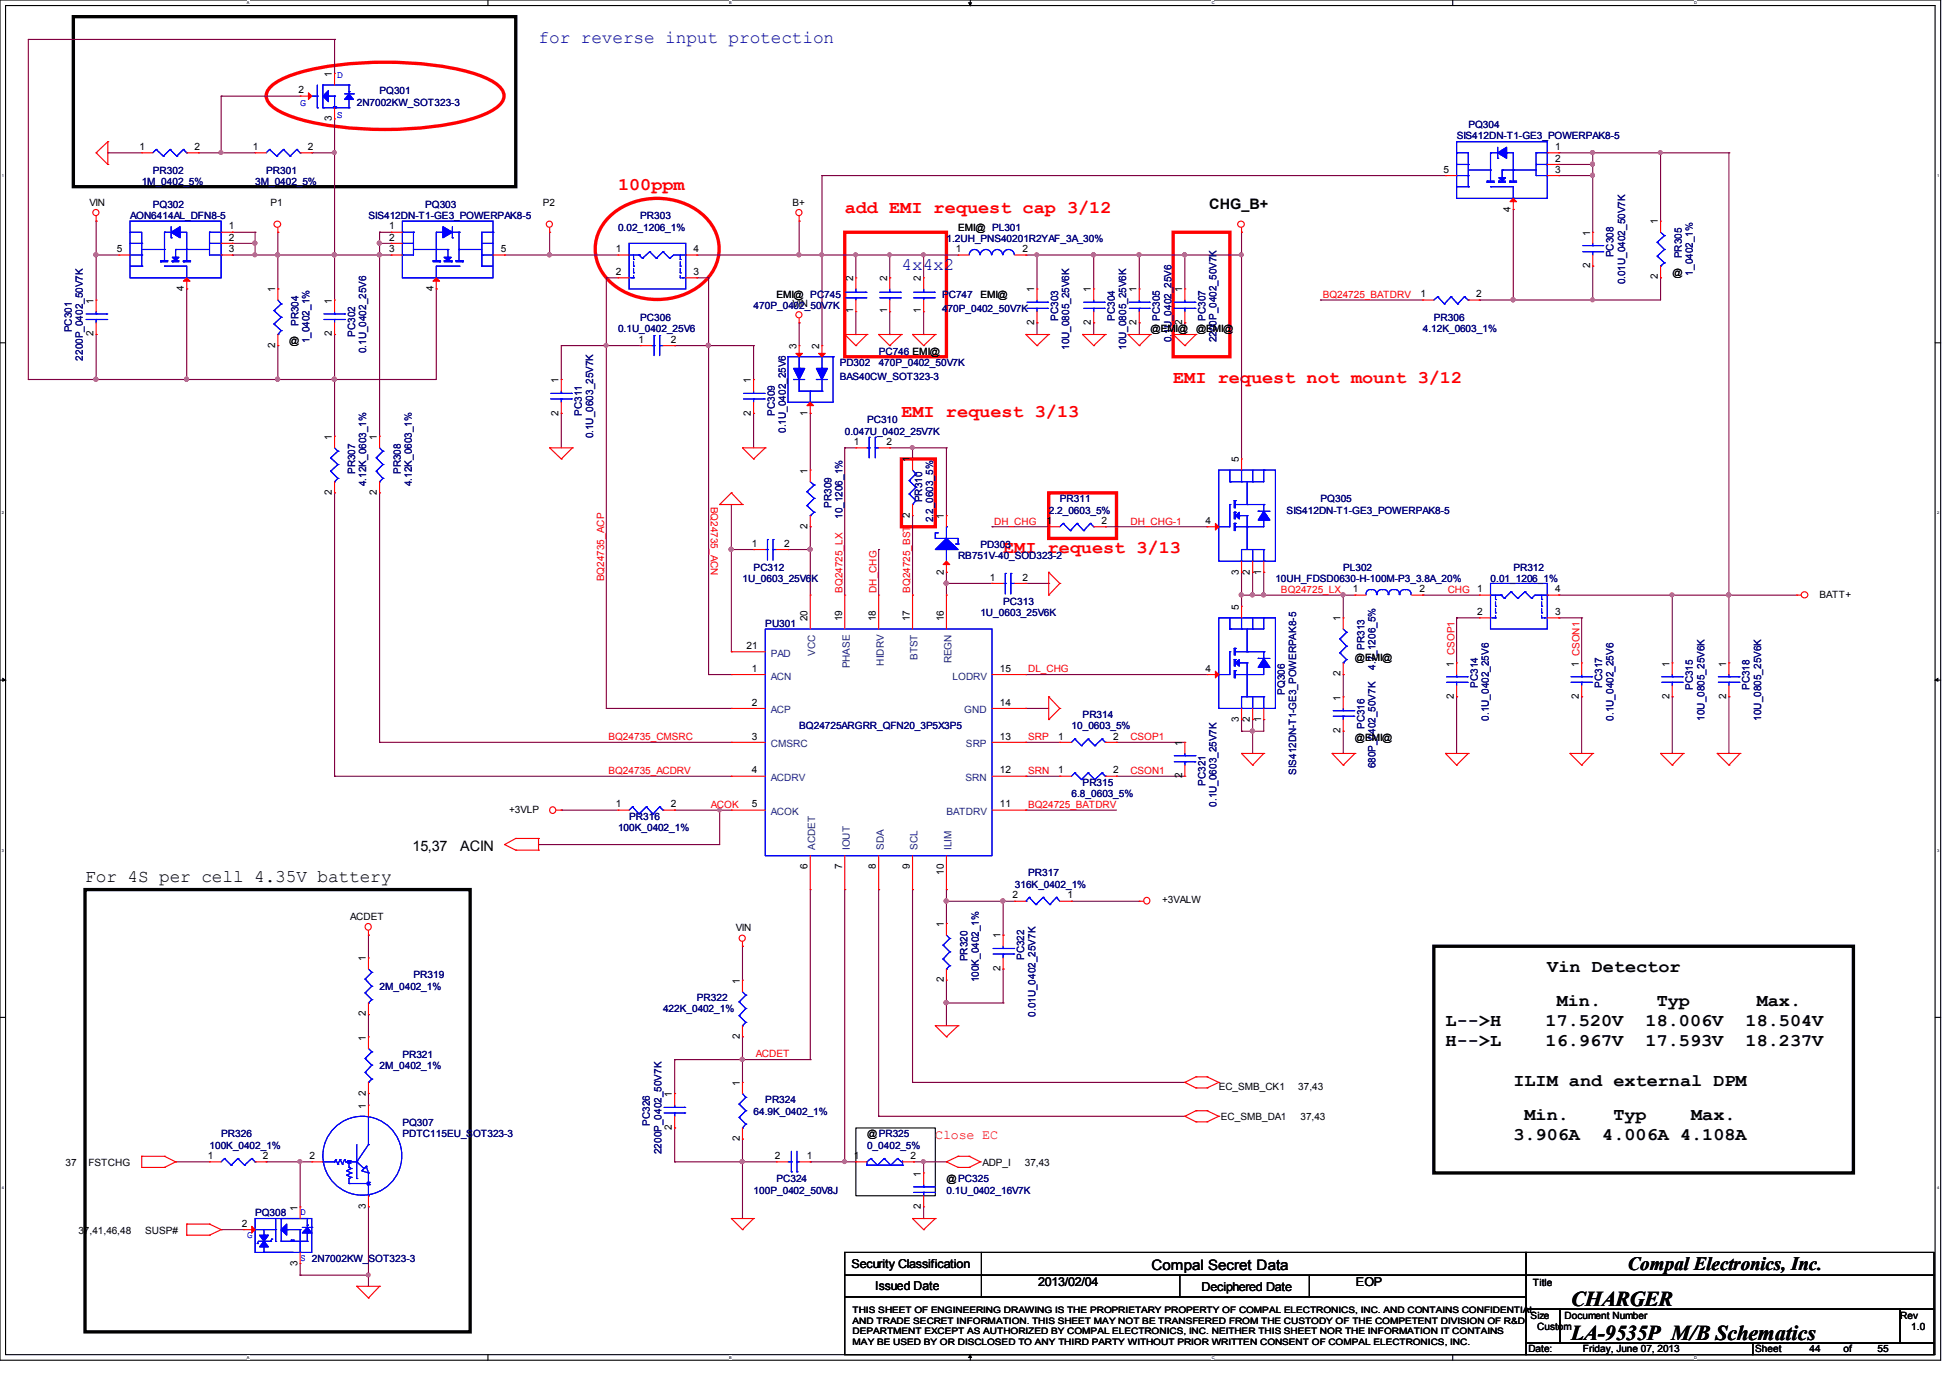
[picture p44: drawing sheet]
<svg xmlns="http://www.w3.org/2000/svg" width="297mm" height="210mm" viewBox="0 0 297 210" stroke-linecap="round" stroke-linejoin="round" font-family="sans-serif">
<defs><g id="words">
<g font-size="3.2">
<text x="239.4" y="199.1">CHARGER</text>
<text x="239.4" y="204.2">LA-9535P M/B Schematics</text>
</g>
<text font-size="2.9" x="248" y="193.5">Compal Electronics, Inc.</text>
<g font-size="2.7" fill="#0000a0">
<text x="82" y="6.6">for reverse input protection</text>
<text x="137.3" y="41.1">4x4x2</text>
</g>
<g font-size="2.7" fill="#f00">
<text x="94.2" y="29">100ppm</text>
<text x="128.7" y="32.4">add EMI request cap 3/12</text>
<text x="178.7" y="58.3">EMI request not mount 3/12</text>
<text x="137.3" y="63.5">EMI request 3/13</text>
<text x="152.8" y="84.2">EMI request 3/13</text>
</g>
<g font-size="2.7">
<text x="13" y="134.4">For 4S per cell 4.35V battery</text>
<text x="235.7" y="148.2">Vin Detector</text>
<text x="237.2" y="153.3">Min.</text>
<text x="252.4" y="153.3">Typ</text>
<text x="267.6" y="153.3">Max.</text>
<text x="220.2" y="156.4">L--&gt;H</text>
<text x="220.2" y="159.4">H--&gt;L</text>
<text x="235.5" y="156.4">17.520V</text>
<text x="235.5" y="159.4">16.967V</text>
<text x="250.7" y="156.4">18.006V</text>
<text x="250.7" y="159.4">17.593V</text>
<text x="265.9" y="156.4">18.504V</text>
<text x="265.9" y="159.4">18.237V</text>
<text x="230.6" y="165.4">ILIM and external DPM</text>
<text x="230.6" y="173.7">3.906A</text>
<text x="232.3" y="170.6">Min.</text>
<text x="244.1" y="173.7">4.006A 4.108A</text>
<text x="245.8" y="170.6">Typ</text>
<text x="257.6" y="170.6">Max.</text>
</g>
<g font-size="2.2">
<text x="184.2" y="31.9">CHG_B+</text>
<text x="62.8" y="129.7">15,37</text>
<text x="70.1" y="129.7">ACIN</text>
<text x="175.4" y="193.5">Compal Secret Data</text>
</g>
<text font-size="2" fill="#f00" x="142.5" y="173.6">Close EC</text>
<g font-size="1.9">
<text x="129.7" y="193.2">Security Classification</text>
<text x="133.4" y="196.5">Issued Date</text>
<text x="158.2" y="196">2013/02/04</text>
<text x="183" y="196.7">Deciphered Date</text>
<text x="206.6" y="196">EOP</text>
</g>
<g font-size="1.5">
<text x="50.5" y="11.8" transform="rotate(-90 50.5 11.8)">1</text>
<text x="45.5" y="14.2">2</text>
<text x="21.3" y="22.9">1</text>
<text x="29.6" y="22.9">2</text>
<text x="38.5" y="22.9">1</text>
<text x="46.9" y="22.9">2</text>
<text x="50.5" y="18.5" transform="rotate(-90 50.5 18.5)">3</text>
<text x="236.9" y="22.9">1</text>
<text x="219.9" y="26.3">5</text>
<text x="236.9" y="24.6">2</text>
<text x="236.9" y="26.3">3</text>
<text x="13.6" y="31.3">VIN</text>
<text x="34.9" y="35">1</text>
<text x="41.2" y="31.3">P1</text>
<text x="59.3" y="35">1</text>
<text x="82.7" y="31.3">P2</text>
<text x="120.7" y="31.3">B+</text>
<text x="146" y="35.1">EMI@ PL301</text>
<text x="230.1" y="32.3" transform="rotate(-90 230.1 32.3)">4</text>
<text x="242.2" y="35.9" transform="rotate(-90 242.2 35.9)">1</text>
<text x="252.6" y="34.2" transform="rotate(-90 252.6 34.2)">1</text>
<text x="17.8" y="38.4">5</text>
<text x="34.9" y="36.7">2</text>
<text x="34.9" y="38.4">3</text>
<text x="59.3" y="36.7">2</text>
<text x="59.3" y="38.4">3</text>
<text x="76.3" y="38.4">5</text>
<text x="93.8" y="38.4">1</text>
<text x="93.8" y="41.9">2</text>
<text x="105.7" y="41.9">3</text>
<text x="105.7" y="38.4">4</text>
<text x="145.6" y="38.4">1</text>
<text x="155.8" y="38.4">2</text>
<text x="242.2" y="40.9" transform="rotate(-90 242.2 40.9)">2</text>
<text x="254.8" y="42">@</text>
<text x="14.2" y="46.3" transform="rotate(-90 14.2 46.3)">1</text>
<text x="28" y="44.4" transform="rotate(-90 28 44.4)">4</text>
<text x="41.9" y="44.5" transform="rotate(-90 41.9 44.5)">1</text>
<text x="50.5" y="46.3" transform="rotate(-90 50.5 46.3)">1</text>
<text x="66" y="44.4" transform="rotate(-90 66 44.4)">4</text>
<text x="118.3" y="45.5">EMI@ PC745</text>
<text x="120.7" y="46.8">VIN</text>
<text x="130" y="47.8" transform="rotate(-90 130 47.8)">1</text>
<text x="130" y="42.8" transform="rotate(-90 130 42.8)">2</text>
<text x="135.1" y="47.8" transform="rotate(-90 135.1 47.8)">1</text>
<text x="135.1" y="42.8" transform="rotate(-90 135.1 42.8)">2</text>
<text x="140.3" y="47.8" transform="rotate(-90 140.3 47.8)">1</text>
<text x="140.3" y="42.8" transform="rotate(-90 140.3 42.8)">2</text>
<text x="149.4" y="45.5">EMI@</text>
<text x="157.6" y="44.5" transform="rotate(-90 157.6 44.5)">1</text>
<text x="166.2" y="44.5" transform="rotate(-90 166.2 44.5)">1</text>
<text x="173.2" y="44.5" transform="rotate(-90 173.2 44.5)">1</text>
<text x="180.1" y="44.5" transform="rotate(-90 180.1 44.5)">1</text>
<text x="216.4" y="45.3">1</text>
<text x="224.9" y="45.3">2</text>
<text x="252.6" y="42.6" transform="rotate(-90 252.6 42.6)">2</text>
<text x="14.2" y="51.2" transform="rotate(-90 14.2 51.2)">2</text>
<text x="41.9" y="53" transform="rotate(-90 41.9 53)">2</text>
<text x="44" y="52.4">@</text>
<text x="50.5" y="51.2" transform="rotate(-90 50.5 51.2)">2</text>
<text x="97.3" y="52.2">1</text>
<text x="102.2" y="52.2">2</text>
<text x="121.3" y="53.2" transform="rotate(-90 121.3 53.2)">3</text>
<text x="124.8" y="53.2" transform="rotate(-90 124.8 53.2)">2</text>
<text x="157.6" y="49.5" transform="rotate(-90 157.6 49.5)">2</text>
<text x="166.2" y="49.5" transform="rotate(-90 166.2 49.5)">2</text>
<text x="173.2" y="49.5" transform="rotate(-90 173.2 49.5)">2</text>
<text x="175.3" y="50.6">@EMI@</text>
<text x="180.1" y="49.5" transform="rotate(-90 180.1 49.5)">2</text>
<text x="182.2" y="50.6">@EMI@</text>
<text x="85.1" y="58.4" transform="rotate(-90 85.1 58.4)">1</text>
<text x="114.4" y="58.4" transform="rotate(-90 114.4 58.4)">1</text>
<text x="85.1" y="63.3" transform="rotate(-90 85.1 63.3)">2</text>
<text x="114.4" y="63.3" transform="rotate(-90 114.4 63.3)">2</text>
<text x="123" y="63.3" transform="rotate(-90 123 63.3)">1</text>
<text x="50.5" y="67.1" transform="rotate(-90 50.5 67.1)">1</text>
<text x="57.4" y="67.1" transform="rotate(-90 57.4 67.1)">1</text>
<text x="130.1" y="67.8">1</text>
<text x="135.1" y="67.8">2</text>
<text x="138.6" y="70.4" transform="rotate(-90 138.6 70.4)">1</text>
<text x="188.7" y="70.4" transform="rotate(-90 188.7 70.4)">5</text>
<text x="50.5" y="75.4" transform="rotate(-90 50.5 75.4)">2</text>
<text x="57.4" y="75.4" transform="rotate(-90 57.4 75.4)">2</text>
<text x="123" y="72.2" transform="rotate(-90 123 72.2)">1</text>
<text x="114.6" y="83.3">1</text>
<text x="119.5" y="83.3">2</text>
<text x="123" y="80.6" transform="rotate(-90 123 80.6)">2</text>
<text x="138.6" y="78.9" transform="rotate(-90 138.6 78.9)">2</text>
<text x="143.8" y="79.1" transform="rotate(-90 143.8 79.1)">1</text>
<text x="159.4" y="79.8">1</text>
<text x="167.8" y="79.8">2</text>
<text x="183.7" y="79.8">4</text>
<text x="143.8" y="87.5" transform="rotate(-90 143.8 87.5)">2</text>
<text x="150.8" y="88.5">1</text>
<text x="155.8" y="88.5">2</text>
<text x="188.7" y="87.5" transform="rotate(-90 188.7 87.5)">3</text>
<text x="190.4" y="87.5" transform="rotate(-90 190.4 87.5)">2</text>
<text x="192.1" y="87.5" transform="rotate(-90 192.1 87.5)">1</text>
<text x="123" y="94.7" transform="rotate(-90 123 94.7)">20</text>
<text x="128.3" y="94.7" transform="rotate(-90 128.3 94.7)">19</text>
<text x="133.4" y="94.7" transform="rotate(-90 133.4 94.7)">18</text>
<text x="138.6" y="94.7" transform="rotate(-90 138.6 94.7)">17</text>
<text x="143.8" y="94.7" transform="rotate(-90 143.8 94.7)">16</text>
<text x="188.7" y="93" transform="rotate(-90 188.7 93)">5</text>
<text x="204.2" y="94.7" transform="rotate(-90 204.2 94.7)">1</text>
<text x="206.1" y="90.3">1</text>
<text x="216.3" y="90.3">2</text>
<text x="225.1" y="90.3">1</text>
<text x="225.1" y="93.7">2</text>
<text x="236.9" y="93.7">3</text>
<text x="236.9" y="90.3">4</text>
<text x="277.2" y="91.1">BATT+</text>
<text x="113.7" y="98.9">21</text>
<text x="206.4" y="100.8">@EMI@</text>
<text x="221.5" y="101.6" transform="rotate(-90 221.5 101.6)">1 CSOP1</text>
<text x="240.6" y="101.6" transform="rotate(-90 240.6 101.6)">1 CSON1</text>
<text x="254.4" y="101.6" transform="rotate(-90 254.4 101.6)">1</text>
<text x="263" y="101.6" transform="rotate(-90 263 101.6)">1</text>
<text x="114.6" y="102.4">1</text>
<text x="114.6" y="107.5">2</text>
<text x="152.3" y="107.5">14</text>
<text x="152.3" y="102.4">15</text>
<text x="183.7" y="102.4">4</text>
<text x="204.2" y="106.8" transform="rotate(-90 204.2 106.8)">1</text>
<text x="204.2" y="103" transform="rotate(-90 204.2 103)">2</text>
<text x="221.5" y="106.5" transform="rotate(-90 221.5 106.5)">2</text>
<text x="240.6" y="106.5" transform="rotate(-90 240.6 106.5)">2</text>
<text x="254.4" y="106.5" transform="rotate(-90 254.4 106.5)">2</text>
<text x="263" y="106.5" transform="rotate(-90 263 106.5)">2</text>
<text x="114.6" y="112.7">3</text>
<text x="152.3" y="112.7">13</text>
<text x="161.2" y="112.7">1</text>
<text x="169.6" y="112.7">2</text>
<text x="180.1" y="113.6" transform="rotate(-90 180.1 113.6)">1</text>
<text x="188.7" y="110" transform="rotate(-90 188.7 110)">3</text>
<text x="190.4" y="110" transform="rotate(-90 190.4 110)">2</text>
<text x="192.1" y="110" transform="rotate(-90 192.1 110)">1</text>
<text x="204.2" y="111.7" transform="rotate(-90 204.2 111.7)">2</text>
<text x="206.4" y="112.9">@EMI@</text>
<text x="114.6" y="117.9">4</text>
<text x="152.3" y="117.9">12</text>
<text x="161.2" y="117.9">1</text>
<text x="169.6" y="117.9">2</text>
<text x="180.1" y="118.6" transform="rotate(-90 180.1 118.6)">2</text>
<text x="77.6" y="123.9">+3VLP</text>
<text x="93.8" y="123">1</text>
<text x="102.2" y="123">2</text>
<text x="114.6" y="123">5</text>
<text x="152.3" y="123">11</text>
<text x="123" y="132.4" transform="rotate(-90 123 132.4)">6</text>
<text x="128.3" y="132.4" transform="rotate(-90 128.3 132.4)">7</text>
<text x="133.4" y="132.4" transform="rotate(-90 133.4 132.4)">8</text>
<text x="138.6" y="132.4" transform="rotate(-90 138.6 132.4)">9</text>
<text x="143.8" y="133.3" transform="rotate(-90 143.8 133.3)">10</text>
<text x="154.3" y="136.9">2</text>
<text x="162.7" y="136.9">1</text>
<text x="177" y="137.7">+3VALW</text>
<text x="53.3" y="140.1">ACDET</text>
<text x="112.1" y="141.8">VIN</text>
<text x="143.8" y="141.3" transform="rotate(-90 143.8 141.3)">1</text>
<text x="152.4" y="143" transform="rotate(-90 152.4 143)">1</text>
<text x="55.7" y="146.5" transform="rotate(-90 55.7 146.5)">1</text>
<text x="112.7" y="149.9" transform="rotate(-90 112.7 149.9)">1</text>
<text x="143.8" y="149.7" transform="rotate(-90 143.8 149.7)">2</text>
<text x="152.4" y="148" transform="rotate(-90 152.4 148)">2</text>
<text x="55.7" y="154.9" transform="rotate(-90 55.7 154.9)">2</text>
<text x="55.7" y="158.6" transform="rotate(-90 55.7 158.6)">1</text>
<text x="112.7" y="158.3" transform="rotate(-90 112.7 158.3)">2</text>
<text x="55.7" y="167" transform="rotate(-90 55.7 167)">2</text>
<text x="102.4" y="167.2" transform="rotate(-90 102.4 167.2)">1</text>
<text x="112.7" y="165.4" transform="rotate(-90 112.7 165.4)">1</text>
<text x="185.7" y="166">EC_SMB_CK1</text>
<text x="197.8" y="166">37,43</text>
<text x="55.7" y="168.9" transform="rotate(-90 55.7 168.9)">1</text>
<text x="102.4" y="172.1" transform="rotate(-90 102.4 172.1)">2</text>
<text x="112.7" y="173.9" transform="rotate(-90 112.7 173.9)">2</text>
<text x="132.1" y="173.3">@PR325</text>
<text x="186" y="170.7">EC_SMB_DA1</text>
<text x="198.1" y="170.7">37,43</text>
<text x="10" y="177.6">37</text>
<text x="13.5" y="177.6">FSTCHG</text>
<text x="31.7" y="176.6">1</text>
<text x="40" y="176.6">2</text>
<text x="47.2" y="176.6">2</text>
<text x="118" y="176.6">2</text>
<text x="122.9" y="176.6">1</text>
<text x="130.1" y="176.6">1</text>
<text x="138.7" y="176.6">2</text>
<text x="140.3" y="179.3" transform="rotate(-90 140.3 179.3)">1</text>
<text x="149.7" y="177.6">ADP_I</text>
<text x="156.1" y="177.6">37,43</text>
<text x="45.3" y="184.5" transform="rotate(-90 45.3 184.5)">1</text>
<text x="55.7" y="184.2" transform="rotate(-90 55.7 184.2)">3</text>
<text x="140.3" y="184.2" transform="rotate(-90 140.3 184.2)">2</text>
<text x="144.2" y="180.2">@PC325</text>
<text x="11.9" y="188">37,41,46,48</text>
<text x="22.1" y="188">SUSP#</text>
<text x="36.8" y="186.9">2</text>
<text x="45.3" y="192.9" transform="rotate(-90 45.3 192.9)">3</text>
<text x="233.5" y="195.9">Title</text>
<text x="233.2" y="200.9">Size</text>
<text x="234.2" y="202.6">Custom</text>
<text x="238.4" y="200.9">Document Number</text>
<text x="289.5" y="200.9">Rev</text>
<text x="291.2" y="202.6">1.0</text>
<text x="232.8" y="206.1">Date:</text>
<text x="241.1" y="206.1">Friday, June 07, 2013</text>
<text x="267.4" y="206.1">Sheet</text>
<text x="275.7" y="206.1">44</text>
<text x="280.9" y="206.1">of</text>
<text x="286" y="206.1">55</text>
</g>
<g font-size="1.5" fill="#00f">
<text x="51.3" y="11.9">D</text>
<text x="45.7" y="16.1">G</text>
<text x="51.3" y="18">S</text>
<text x="45.7" y="185.2">D</text>
<text x="37.7" y="188.6">G</text>
<text x="45.7" y="192.1">S 2N7002KW_SOT323-3</text>
</g>
<g font-size="1.5" fill="#000080">
<text x="54.4" y="16.1">2N7002KW_SOT323-3</text>
<text x="57.8" y="14.4">PQ301</text>
<text x="221.9" y="21.3">SIS412DN-T1-GE3_POWERPAK8-5</text>
<text x="223.7" y="19.6">PQ304</text>
<text x="21.6" y="28.2">1M_0402_5%</text>
<text x="23.3" y="26.5">PR302</text>
<text x="38.9" y="28.2">3M_0402_5%</text>
<text x="40.6" y="26.5">PR301</text>
<text x="19.8" y="33.4">AON6414AL_DFN8-5</text>
<text x="23.3" y="31.7">PQ302</text>
<text x="56.1" y="33.4">SIS412DN-T1-GE3_POWERPAK8-5</text>
<text x="64.8" y="31.7">PQ303</text>
<text x="94.2" y="35.1">0.02_1206_1%</text>
<text x="97.5" y="33.4">PR303</text>
<text x="144.2" y="36.8">1.2UH_PNS40201R2YAF_3A_30%</text>
<text x="245.8" y="39.2" transform="rotate(-90 245.8 39.2)">PC308</text>
<text x="256.2" y="39.4" transform="rotate(-90 256.2 39.4)">PR305</text>
<text x="257.9" y="42" transform="rotate(-90 257.9 42)">1_0402_1%</text>
<text x="114.8" y="47.2">470P_0402_50V7K</text>
<text x="143.5" y="45.5">PC747</text>
<text x="143.5" y="47.5">470P_0402_50V7K</text>
<text x="247.6" y="43.3" transform="rotate(-90 247.6 43.3)">0.01U_0402_50V7K</text>
<text x="10.9" y="50.6" transform="rotate(-90 10.9 50.6)">PC301</text>
<text x="45.5" y="49.7" transform="rotate(-90 45.5 49.7)">PR304</text>
<text x="47.2" y="52.3" transform="rotate(-90 47.2 52.3)">1_0402_1%</text>
<text x="54.1" y="51.3" transform="rotate(-90 54.1 51.3)">PC302</text>
<text x="55.8" y="53.8" transform="rotate(-90 55.8 53.8)">0.1U_0402_25V6</text>
<text x="94.2" y="50.6">0.1U_0402_25V6</text>
<text x="97.5" y="48.9">PC306</text>
<text x="161.2" y="48.9" transform="rotate(-90 161.2 48.9)">PC303</text>
<text x="162.9" y="53.3" transform="rotate(-90 162.9 53.3)">10U_0805_25V6K</text>
<text x="169.9" y="48.9" transform="rotate(-90 169.9 48.9)">PC304</text>
<text x="171.5" y="53.3" transform="rotate(-90 171.5 53.3)">10U_0805_25V6K</text>
<text x="176.7" y="48.9" transform="rotate(-90 176.7 48.9)">PC305</text>
<text x="178.5" y="52.2" transform="rotate(-90 178.5 52.2)">0.1U_0402_25V6</text>
<text x="183.7" y="48.9" transform="rotate(-90 183.7 48.9)">PC307</text>
<text x="185.3" y="52.2" transform="rotate(-90 185.3 52.2)">2200P_0402_50V7K</text>
<text x="216.8" y="50.6">4.12K_0603_1%</text>
<text x="218.5" y="48.9">PR306</text>
<text x="12.6" y="54.9" transform="rotate(-90 12.6 54.9)">2200P_0402_50V7K</text>
<text x="127.9" y="55.8">PD302</text>
<text x="127.9" y="57.9">BAS40CW_SOT323-3</text>
<text x="133.9" y="54.1">PC746 EMI@</text>
<text x="133.9" y="55.8">470P_0402_50V7K</text>
<text x="88.7" y="63.3" transform="rotate(-90 88.7 63.3)">PC311</text>
<text x="118" y="63.3" transform="rotate(-90 118 63.3)">PC309</text>
<text x="119.7" y="66" transform="rotate(-90 119.7 66)">0.1U_0402_25V6</text>
<text x="132.1" y="64.4">PC310</text>
<text x="90.3" y="66.8" transform="rotate(-90 90.3 66.8)">0.1U_0603_25V7K</text>
<text x="128.7" y="66.2">0.047U_0402_25V7K</text>
<text x="54.1" y="72.2" transform="rotate(-90 54.1 72.2)">PR307</text>
<text x="55.8" y="74.1" transform="rotate(-90 55.8 74.1)">4.12K_0603_1%</text>
<text x="61" y="72.2" transform="rotate(-90 61 72.2)">PR308</text>
<text x="62.7" y="74.1" transform="rotate(-90 62.7 74.1)">4.12K_0603_1%</text>
<text x="126.7" y="77.4" transform="rotate(-90 126.7 77.4)">PR309</text>
<text x="140.5" y="76.5" transform="rotate(-90 140.5 76.5)">PR310</text>
<text x="161.5" y="76.5">PR311</text>
<text x="201.2" y="76.5">PQ305</text>
<text x="128.4" y="79.1" transform="rotate(-90 128.4 79.1)">10_1206_1%</text>
<text x="142.2" y="79.6" transform="rotate(-90 142.2 79.6)">2.2_0603_5%</text>
<text x="149.4" y="83.5">PD303</text>
<text x="159.8" y="78.3">2.2_0603_5%</text>
<text x="196" y="78.3">SIS412DN-T1-GE3_POWERPAK8-5</text>
<text x="113.1" y="88.6">1U_0603_25V6K</text>
<text x="114.8" y="87">PC312</text>
<text x="146" y="85.2">RB751V-40_SOD323-2</text>
<text x="194.3" y="88.6">10UH_FDSD0630-H-100M-P3_3.8A_20%</text>
<text x="204.6" y="87">PL302</text>
<text x="227.1" y="88.6">0.01_1206_1%</text>
<text x="230.6" y="87">PR312</text>
<text x="116.6" y="95.6">PU301</text>
<text x="149.4" y="93.8">1U_0603_25V6K</text>
<text x="152.8" y="92.1">PC313</text>
<text x="207.9" y="99" transform="rotate(-90 207.9 99)">PR313</text>
<text x="195.8" y="105.8" transform="rotate(-90 195.8 105.8)">PQ306</text>
<text x="209.6" y="102" transform="rotate(-90 209.6 102)">4.7_1206_5%</text>
<text x="225.1" y="104.8" transform="rotate(-90 225.1 104.8)">PC314</text>
<text x="244.1" y="104.8" transform="rotate(-90 244.1 104.8)">PC317</text>
<text x="257.9" y="105.2" transform="rotate(-90 257.9 105.2)">PC315</text>
<text x="266.5" y="105.2" transform="rotate(-90 266.5 105.2)">PC318</text>
<text x="121.8" y="111.1">BQ24725ARGRR_QFN20_3P5X3P5</text>
<text x="163.2" y="111.1">10_0603_5%</text>
<text x="164.9" y="109.4">PR314</text>
<text x="207.9" y="111.1" transform="rotate(-90 207.9 111.1)">PC316</text>
<text x="226.8" y="109.8" transform="rotate(-90 226.8 109.8)">0.1U_0402_25V6</text>
<text x="245.8" y="109.8" transform="rotate(-90 245.8 109.8)">0.1U_0402_25V6</text>
<text x="259.7" y="109.8" transform="rotate(-90 259.7 109.8)">10U_0805_25V6K</text>
<text x="268.3" y="109.8" transform="rotate(-90 268.3 109.8)">10U_0805_25V6K</text>
<text x="164.9" y="119.7">PR315</text>
<text x="183.7" y="119.7" transform="rotate(-90 183.7 119.7)">PC321</text>
<text x="197.5" y="118.1" transform="rotate(-90 197.5 118.1)">SIS412DN-T1-GE3_POWERPAK8-5</text>
<text x="209.6" y="117.1" transform="rotate(-90 209.6 117.1)">680P_0402_50V7K</text>
<text x="95.8" y="124.9">PR316</text>
<text x="163.2" y="121.5">6.8_0603_5%</text>
<text x="185.3" y="122.9" transform="rotate(-90 185.3 122.9)">0.1U_0603_25V7K</text>
<text x="94.2" y="126.7">100K_0402_1%</text>
<text x="154.6" y="135.3">316K_0402_1%</text>
<text x="156.6" y="133.5">PR317</text>
<text x="63" y="149.1">PR319</text>
<text x="147.4" y="146.5" transform="rotate(-90 147.4 146.5)">PR320</text>
<text x="149.1" y="149.7" transform="rotate(-90 149.1 149.7)">100K_0402_1%</text>
<text x="156.1" y="146.3" transform="rotate(-90 156.1 146.3)">PC322</text>
<text x="57.8" y="150.8">2M_0402_1%</text>
<text x="101" y="154.3">422K_0402_1%</text>
<text x="106.2" y="152.6">PR322</text>
<text x="157.7" y="154.9" transform="rotate(-90 157.7 154.9)">0.01U_0402_25V7K</text>
<text x="61.3" y="161.2">PR321</text>
<text x="57.8" y="162.9">2M_0402_1%</text>
<text x="33.7" y="173.3">PR326</text>
<text x="61.3" y="171.5">PQ307</text>
<text x="61.3" y="173.3">PDTC115EU_SOT323-3</text>
<text x="99" y="171.5" transform="rotate(-90 99 171.5)">PC326</text>
<text x="114.8" y="169.8">64.9K_0402_1%</text>
<text x="116.6" y="168.1">PR324</text>
<text x="31.9" y="175">100K_0402_1%</text>
<text x="100.8" y="175.9" transform="rotate(-90 100.8 175.9)">2200P_0402_50V7K</text>
<text x="132.1" y="175">0_0402_5%</text>
<text x="38.9" y="185.3">PQ308</text>
<text x="114.8" y="181.9">100P_0402_50V8J</text>
<text x="118.3" y="180.2">PC324</text>
<text x="144.2" y="181.9">0.1U_0402_16V7K</text>
</g>
<g font-size="1.5" fill="#f00">
<text x="201.5" y="45.4">BQ24725_BATDRV</text>
<text x="108.3" y="77.2" transform="rotate(90 108.3 77.2)">BQ24735_ACN</text>
<text x="151.5" y="79.9">DH_CHG</text>
<text x="172.2" y="79.9">DH_CHG-1</text>
<text x="92" y="88.6" transform="rotate(-90 92 88.6)">BQ24735_ACP</text>
<text x="128.4" y="90.3" transform="rotate(-90 128.4 90.3)">BQ24725_LX</text>
<text x="133.5" y="90.3" transform="rotate(-90 133.5 90.3)">DH_CHG</text>
<text x="138.7" y="90.3" transform="rotate(-90 138.7 90.3)">BQ24725_BST</text>
<text x="195.2" y="90.3">BQ24725_LX</text>
<text x="220.6" y="90.3">CHG</text>
<text x="156.6" y="102.4">DL_CHG</text>
<text x="92.7" y="112.8">BQ24735_CMSRC</text>
<text x="156.6" y="112.8">SRP</text>
<text x="172.2" y="112.8">CSOP1</text>
<text x="92.7" y="117.9">BQ24735_ACDRV</text>
<text x="156.6" y="117.9">SRN</text>
<text x="172.2" y="117.9">CSON1</text>
<text x="108.3" y="123.1">ACOK</text>
<text x="156.6" y="123.1">BQ24725_BATDRV</text>
<text x="115.2" y="161.1">ACDET</text>
</g>
<g font-size="1.5" fill="#004080">
<text x="117.4" y="100.1">PAD</text>
<text x="124.2" y="99.9" transform="rotate(-90 124.2 99.9)">VCC</text>
<text x="129.5" y="101.9" transform="rotate(-90 129.5 101.9)">PHASE</text>
<text x="134.6" y="101.4" transform="rotate(-90 134.6 101.4)">HIDRV</text>
<text x="139.8" y="100.6" transform="rotate(-90 139.8 100.6)">BTST</text>
<text x="145" y="101.1" transform="rotate(-90 145 101.1)">REGN</text>
<text x="117.4" y="103.5">ACN</text>
<text x="145.1" y="103.5">LODRV</text>
<text x="117.4" y="108.7">ACP</text>
<text x="117.4" y="113.9">CMSRC</text>
<text x="146.9" y="108.7">GND</text>
<text x="147.2" y="113.9">SRP</text>
<text x="117.4" y="119">ACDRV</text>
<text x="147.1" y="119">SRN</text>
<text x="117.4" y="124.2">ACOK</text>
<text x="144.2" y="124.2">BATDRV</text>
<text x="124.2" y="129.5" transform="rotate(-90 124.2 129.5)">ACDET</text>
<text x="129.5" y="129.5" transform="rotate(-90 129.5 129.5)">IOUT</text>
<text x="134.6" y="129.5" transform="rotate(-90 134.6 129.5)">SDA</text>
<text x="139.8" y="129.5" transform="rotate(-90 139.8 129.5)">SCL</text>
<text x="145" y="129.5" transform="rotate(-90 145 129.5)">ILIM</text>
</g>
<g font-size="1.4">
<text x="129.9" y="200.1">THIS SHEET OF ENGINEERING DRAWING IS THE PROPRIETARY PROPERTY OF COMPAL ELECTRONICS, INC. AND CONTAINS CONFIDENTIAL</text>
<text x="129.9" y="201.7">AND TRADE SECRET INFORMATION. THIS SHEET MAY NOT BE TRANSFERED FROM THE CUSTODY OF THE COMPETENT DIVISION OF R&amp;D</text>
<text x="129.9" y="203.3">DEPARTMENT EXCEPT AS AUTHORIZED BY COMPAL ELECTRONICS, INC. NEITHER THIS SHEET NOR THE INFORMATION IT CONTAINS</text>
<text x="129.9" y="204.9">MAY BE USED BY OR DISCLOSED TO ANY THIRD PARTY WITHOUT PRIOR WRITTEN CONSENT OF COMPAL ELECTRONICS, INC.</text>
</g>
<g font-size=".6">
<text x="37.6" y=".5">A</text>
<text x="111.1" y=".5">B</text>
<text x="184.6" y=".5">C</text>
<text x="258.1" y=".5">D</text>
<text x=".3" y="27">1</text>
<text x="295.1" y="27">1</text>
<text x=".3" y="78.4">2</text>
<text x="295.1" y="78.4">2</text>
<text x=".3" y="129.8">3</text>
<text x="295.1" y="129.8">3</text>
<text x=".3" y="181.2">4</text>
<text x="295.1" y="181.2">4</text>
<text x="37.6" y="207">A</text>
<text x="111.1" y="207">B</text>
<text x="184.6" y="207">C</text>
<text x="258.1" y="207">D</text>
</g>
</g></defs>
<path d="M0 0h295.7v207.3h-295.7zM.8 .8h294v205.6h-294z" fill="none" stroke="#000" stroke-width=".17"/>
<g fill="#fff">
<path d="M37.6 .1h.4v.7h-.4z"/>
<path d="M37.6 206.5h.4v.7h-.4z"/>
</g>
<path d="M74.3 0v.8M74.3 206.4v.9" fill="none" stroke="#000" stroke-width=".17"/>
<g fill="#fff">
<path d="M111.1 .1h.4v.7h-.4z"/>
<path d="M111.1 206.5h.4v.7h-.4z"/>
</g>
<path d="M147.8 0v.8M147.8 206.4v.9" fill="none" stroke="#000" stroke-width=".17"/>
<path d="M147.6 .4h.4l-.2 .4zM147.8 206.4l.2 .4h-.4z" fill="#000" stroke="#000" stroke-width=".15"/>
<g fill="#fff">
<path d="M184.6 .1h.4v.7h-.4z"/>
<path d="M184.6 206.5h.4v.7h-.4z"/>
</g>
<path d="M221.3 0v.8M221.3 206.4v.9" fill="none" stroke="#000" stroke-width=".17"/>
<g fill="#fff">
<path d="M258.1 .1h.4v.7h-.4z"/>
<path d="M258.1 206.5h.4v.7h-.4z"/>
<path d="M.3 26.5h.3v.7h-.3z"/>
<path d="M295.1 26.5h.3v.7h-.3z"/>
<path d="M.3 77.9h.3v.7h-.3z"/>
<path d="M295.1 77.9h.3v.7h-.3z"/>
</g>
<path d="M0 52.2h.8M294.8 52.2h.9" fill="none" stroke="#000" stroke-width=".17"/>
<g fill="#fff">
<path d="M.3 129.3h.3v.7h-.3z"/>
<path d="M295.1 129.3h.3v.7h-.3z"/>
</g>
<path d="M0 103.6h.8M294.8 103.6h.9" fill="none" stroke="#000" stroke-width=".17"/>
<path d="M.4 103.4l.4 .2-.4 .2zM294.8 103.6l.4-.2v.4z" fill="#000" stroke="#000" stroke-width=".15"/>
<g fill="#fff">
<path d="M.3 180.7h.3v.7h-.3z"/>
<path d="M295.1 180.7h.3v.7h-.3z"/>
</g>
<g fill="none" stroke="#000" stroke-width=".17">
<path d="M0 155h.8M294.8 155h.9M130.4 171.9h12.1v10.3h-12.1zM128.7 190.8h103.8v3.5h-103.8zM128.7 194.3h103.8v3.3h-103.8zM128.7 197.6h103.8v8.8h-103.8zM149.5 194.3h.1M149.5 197.6h.1M149.5 190.8v6.8M179.7 197.6h.1M179.7 194.3v3.3M199.5 197.6h.1"/>
<path d="M199.5 194.3v3.3M232.5 190.8h62.1v3.5h-62.1zM232.5 194.3h62.1v5.2h-62.1zM232.5 199.5h5.2v5.1h-5.2zM237.7 199.5h51.8v5.1h-51.8zM289.5 199.5h5.1v5.1h-5.1zM232.5 204.6h34.5v1.8h-34.5zM267 204.6h27.6v1.8h-27.6z"/>
</g>
<path d="M11.2 2.5h67.4v25.9h-67.4zM13 135.6h58.6v67.3h-58.6zM218.4 144.2h64v34.5h-64z" fill="none" stroke="#000" stroke-width=".51"/>
<path d="M41 13.4a8.2 8.2 0 0 1 3.5-2 51.3 51.3 0 0 1 20.3-1.6 28.9 28.9 0 0 1 10.2 2.6 2.95 2.95 0 0 1 1.8 2.2 2.95 2.95 0 0 1-1.8 2.3 31 31 0 0 1-12.2 2.7 50.4 50.4 0 0 1-18.3-1.8 8.2 8.2 0 0 1-3.5-2 1.68 1.68 0 0 1 0-2.4zM92.6 33.2a10.8 10.8 0 0 1 15 0 6.7 6.7 0 0 1-.8 10.2 10.9 10.9 0 0 1-14.2-.8 6.6 6.6 0 0 1 0-9.4zM128.7 35.4h15.5v19h-15.5zM178.7 35.4h8.7v19h-8.7zM137.3 69.9h5.2v10.4h-5.2zM159.8 75.1h10.3v6.9h-10.3z" fill="none" stroke="#f00" stroke-width=".51"/>
<g fill="none" stroke="#800040" stroke-width=".17">
<path d="M4.3 6h.1M4.3 6v51.8M4.3 6h46.7M33.7 14.6h.1M33.7 14.6h12M33.7 14.6v8.7M51 6h.1M51 6v5.2M51 18.1v27.6M14.6 38.9h.1M14.6 33.7h.1M14.6 38.9h3.5"/>
<path d="M14.6 33.7v12M16.4 23.3h.1M16.4 23.3h5.2M30.2 23.3h.1M30.2 23.3h8.7M33.7 23.3h.1M35.4 38.9h.1M35.4 35.4h.1M35.4 37.1h.1M35.4 38.9h24.2M35.4 35.4h3.5M35.4 37.1h3.5"/>
<path d="M38.9 37.1h.1M38.9 35.4h.1M38.9 35.4v3.5M42.3 38.9h.1M42.3 35.4h.1M42.3 35.4v8.6M47.5 23.3h.1M47.5 23.3h3.5M51 38.9h.1M51 23.3h.1M57.8 38.9h.1M57.8 35.4h.1"/>
<path d="M57.8 37.1h.1M57.8 35.4v31.1M57.8 35.4h1.8M57.8 37.1h1.8M76.9 38.9h.1M76.9 38.9h17.2M83.7 35.4h.1M83.7 38.9h.1M83.7 35.4v3.5M106.2 38.9h.1M106.2 38.9h39.8M121.8 33.7h.1"/>
<path d="M121.8 38.9h.1M121.8 33.7v5.2M125.2 38.9h.1M125.2 26.8h.1M125.2 26.8v25.9M125.2 26.8h95M130.4 38.9h.1M130.4 38.9v3.4M135.6 38.9h.1M135.6 38.9v3.4M140.7 38.9h.1M140.7 38.9v3.4"/>
<path d="M156.3 38.9h.1M156.3 38.9h32.8M158 38.9h.1M158 38.9v5.1M166.6 38.9h.1M166.6 38.9v5.1M173.6 38.9h.1M173.6 38.9v5.1M180.5 38.9h.1M180.5 38.9v5.1M189.1 38.9h.1M189.1 35.4h.1"/>
<path d="M189.1 35.4v34.5M230.5 31.9h.1M230.5 31.9v13.8M237.5 25.1h.1M237.5 23.3h.1M237.5 26.8h.1M237.5 26.8h5.2M237.5 25.1h5.2M237.5 23.3h25.9M242.7 26.8h.1M242.7 25.1h.1M242.7 23.3h.1"/>
<path d="M242.7 23.3v12.1M253 23.3h.1M253 23.3v10.4M263.4 23.3h.1M263.4 23.3v77.7M4.3 57.8h.1M14.6 51h.1M14.6 51v6.8M28.4 57.8h.1M28.4 44h.1M28.4 44v13.8M42.3 57.8h.1"/>
<path d="M42.3 52.7h.1M42.3 44h.1M42.3 52.7v5.1M51 57.8h.1M51 51h.1M51 51v15.5M66.5 44h.1M66.5 44v13.8h-62.2M85.5 52.7h.1M85.5 57.8h.1M85.5 52.7h12M85.5 52.7v5.1"/>
<path d="M92.4 52.7h.1M92.4 42.3h.1M92.4 42.3v65.6M92.4 42.3h1.7M102.8 52.7h.1M102.8 52.7h12M106.2 42.3h.1M106.2 42.3h1.7M107.9 52.7h.1M107.9 42.3h.1M107.9 42.3v60.5M114.8 52.7h.1"/>
<path d="M114.8 52.7v5.1M121.8 49.2h.1M121.8 49.2v3.5M130.4 51h.1M130.4 47.5v3.5M135.6 51h.1M135.6 42.3h.1M135.6 47.5v3.5M140.7 51h.1M140.7 47.5v3.5M158 49.2h.1M158 49.2v1.8"/>
<path d="M166.6 49.2h.1M166.6 49.2v1.8M173.6 49.2h.1M173.6 49.2v1.8M180.5 49.2h.1M180.5 49.2v1.8M201.2 45.7h.1M201.2 45.7h15.5M225.4 45.7h.1M230.5 45.7h.1M242.7 40.6h.1M242.7 45.7h.1"/>
<path d="M242.7 40.6v5.1M253 42.3h.1M253 42.3v3.4h-27.6M51 75.1h.1M51 75.1v43.2M57.8 75.1h.1M57.8 75.1v38M85.5 63h.1M85.5 63v5.2M111.4 76.9h.1M111.4 76.9v22.4M114.8 63h.1"/>
<path d="M114.8 63v5.2M123.4 63h.1M123.4 63v8.6M128.7 68.2h.1M128.7 68.2h1.7M128.7 68.2v22.5M135.6 68.2h.1M135.6 68.2h8.6M139 68.2h.1M139 68.2v1.7M139 78.6v12.1M144.2 68.2h.1"/>
<path d="M144.2 68.2v10.4M111.4 83.7h.1M111.4 83.7h3.4M114.8 83.7h.1M120.1 83.7h.1M120.1 83.7h3.3M123.4 83.7h.1M123.4 80.3h.1M123.4 80.3v10.4M133.9 83.7h.1M133.9 83.7v7M139 90.7h.1"/>
<path d="M144.2 88.9h.1M144.2 87.2h.1M144.2 87.2v3.5M144.2 88.9h6.9M151.1 80.3h.1M151.1 88.9h.1M151.1 80.3h8.7M156.3 88.9h3.5M159.8 88.9h.1M168.4 80.3h.1M168.4 80.3h15.5M189.1 90.7h.1"/>
<path d="M189.1 87.2h.1M189.1 87.2v5.2M189.1 90.7h17.3M190.8 90.7h.1M190.8 87.2h.1M190.8 87.2v3.5M192.5 90.7h.1M192.5 87.2h.1M192.5 87.2v3.5M204.6 90.7h.1M204.6 90.7v3.4M216.7 90.7h.1"/>
<path d="M216.7 90.7h8.7M221.9 94.1h.1M221.9 94.1h3.5M221.9 94.1v6.9M237.5 94.1h.1M237.5 90.7h.1M237.5 90.7h36.2M237.5 94.1h3.5M241 94.1h.1M241 94.1v6.9M254.8 90.7h.1M254.8 90.7v10.3"/>
<path d="M263.4 90.7h.1M51 118.3h.1M51 118.3h60.4M57.8 113.1h.1M57.8 113.1h53.6M92.4 107.9h.1M92.4 107.9h19M107.9 102.8h.1M107.9 102.8h3.5M156.3 102.8h.1M156.3 107.9h.1M156.3 113.1h.1"/>
<path d="M156.3 118.3h.1M156.3 118.3h5.2M156.3 102.8h27.6M156.3 107.9h3.5M156.3 113.1h5.2M170.1 118.3h.1M170.1 113.1h.1M170.1 118.3h10.4M170.1 113.1h10.4M189.1 111.4h.1M189.1 109.6h.1M189.1 109.6v1.8"/>
<path d="M190.8 111.4h.1M190.8 109.6h.1M190.8 109.6v5.2M192.5 109.6h.1M192.5 109.6v1.8h-3.4M204.6 111.4h.1M204.6 102.8h.1M204.6 102.8v3.4M204.6 111.4v3.4M221.9 106.2h.1M221.9 106.2v8.6M241 106.2h.1"/>
<path d="M241 106.2v8.6M254.8 106.2h.1M254.8 106.2v8.6M263.4 106.2h.1M263.4 106.2v8.6M82 128.7h.1M85.5 123.4h.1M85.5 123.4h8.6M102.8 123.4h.1M102.8 123.4h8.6M109.6 123.4h.1M109.6 123.4v5.3h-27.6"/>
<path d="M123.4 135.6v25.9M128.7 135.6h.1M128.7 135.6v41.4M133.9 135.6h.1M133.9 135.6v34.5M139 135.6h.1M139 135.6v29.3M144.2 137.3h.1M144.2 135.6h.1M144.2 135.6v5.1M144.2 137.3h10.4M152.8 137.3h.1"/>
<path d="M152.8 137.3v5.2M156.3 123.4h.1M156.3 123.4h13.8M163.2 137.3h.1M163.2 137.3h10.4M56.1 154.6h.1M56.1 142.5h.1M56.1 142.5v3.5M56.1 154.6v3.4M113.1 158h.1M113.1 144.2h.1M113.1 144.2v5.2"/>
<path d="M113.1 158v6.9M144.2 152.8h.1M144.2 149.4v6.9M144.2 152.8h8.6M152.8 152.8h.1M152.8 147.7h.1M152.8 142.5h.1M152.8 147.7v5.1M26.8 177h.1M26.8 177h5.1M40.6 177h.1M40.6 177h6.9"/>
<path d="M45.7 177h.1M45.7 177v6.9M56.1 166.6h.1M56.1 166.6v1.8M102.8 171.9h.1M102.8 161.5h.1M102.8 177h.1M102.8 177h15.5M102.8 161.5v5.1M102.8 171.9v5.1M102.8 161.5h20.6M113.1 177h.1"/>
<path d="M113.1 173.6h.1M113.1 161.5h.1M113.1 173.6v12.1M123.4 161.5h.1M123.4 177h.1M123.4 177h7M128.7 177h.1M133.9 170.1h.1M133.9 170.1h46.6M139 164.9h.1M139 164.9h41.5M139.2 177h.1"/>
<path d="M139.2 177h5M140.7 177h.1M140.7 177v1.7M33.7 187.4h.1M33.7 187.4h3.4M45.7 194.3h.1M45.7 192.5v1.8M45.7 194.3h10.4M56.1 194.3h.1M56.1 183.9h.1M56.1 183.9v12.1M140.7 185.7h.1"/>
<path d="M140.7 183.9v1.8"/>
</g>
<g fill="#f0f" stroke="#f0f" stroke-width=".17">
<circle cx="121.7" cy="38.8" r=".3"/>
<circle cx="125.2" cy="38.8" r=".3"/>
<circle cx="180.5" cy="38.8" r=".3"/>
<circle cx="173.5" cy="38.8" r=".3"/>
<circle cx="166.6" cy="38.8" r=".3"/>
<circle cx="157.9" cy="38.8" r=".3"/>
<circle cx="189.1" cy="38.8" r=".3"/>
<circle cx="263.4" cy="90.6" r=".3"/>
<circle cx="254.7" cy="90.6" r=".3"/>
<circle cx="242.6" cy="26.7" r=".3"/>
<circle cx="242.6" cy="25" r=".3"/>
<circle cx="252.9" cy="23.2" r=".3"/>
<circle cx="242.6" cy="23.2" r=".3"/>
<circle cx="107.9" cy="52.6" r=".3"/>
<circle cx="92.3" cy="52.6" r=".3"/>
<circle cx="139" cy="68.2" r=".3"/>
<circle cx="204.6" cy="90.6" r=".3"/>
<circle cx="192.5" cy="90.6" r=".3"/>
<circle cx="190.8" cy="90.6" r=".3"/>
<circle cx="189.1" cy="90.6" r=".3"/>
<circle cx="113.1" cy="177" r=".3"/>
<circle cx="111.4" cy="83.7" r=".3"/>
<circle cx="144.1" cy="152.8" r=".3"/>
<circle cx="50.9" cy="57.8" r=".3"/>
<circle cx="42.3" cy="57.8" r=".3"/>
<circle cx="14.6" cy="57.8" r=".3"/>
<circle cx="28.4" cy="57.8" r=".3"/>
<circle cx="230.5" cy="45.7" r=".3"/>
<circle cx="242.6" cy="45.7" r=".3"/>
<circle cx="113.1" cy="161.4" r=".3"/>
<circle cx="144.1" cy="137.3" r=".3"/>
<circle cx="152.8" cy="137.3" r=".3"/>
<circle cx="144.1" cy="88.9" r=".3"/>
<circle cx="123.4" cy="83.7" r=".3"/>
<circle cx="57.8" cy="38.8" r=".3"/>
<circle cx="57.8" cy="37" r=".3"/>
<circle cx="50.9" cy="38.8" r=".3"/>
<circle cx="42.3" cy="38.8" r=".3"/>
<circle cx="38.8" cy="37" r=".3"/>
<circle cx="50.9" cy="23.2" r=".3"/>
<circle cx="38.8" cy="38.8" r=".3"/>
<circle cx="83.7" cy="38.8" r=".3"/>
<circle cx="14.6" cy="38.8" r=".3"/>
<circle cx="109.6" cy="123.4" r=".3"/>
<circle cx="190.8" cy="111.4" r=".3"/>
<circle cx="33.7" cy="23.2" r=".3"/>
<circle cx="128.7" cy="177" r=".3"/>
<circle cx="140.7" cy="177" r=".3"/>
<circle cx="56.1" cy="194.3" r=".3"/>
<circle cx="45.7" cy="177" r=".3"/>
<circle cx="135.5" cy="38.8" r=".3"/>
<circle cx="130.3" cy="38.8" r=".3"/>
<circle cx="140.7" cy="38.8" r=".3"/>
</g>
<g fill="none" stroke="#f00" stroke-width=".17">
<path d="M45.7 14.6h.1M45.7 14.6h1.8M51 11.2h.1M51 18.1h.1M51 11.2v1.8M51 16.4v1.7M14.6 23.3h.1M14.6 33.7h.1M14.6 23.3l1.8 1.8M14.6 32.9v.8M16.4 25.1h.1M16.4 21.6h.1"/>
<path d="M16.4 21.6v3.5M16.4 21.6l-1.8 1.7M18.1 38.9h.1M18.1 38.9h1.7M21.6 23.3h.1M21.6 23.3h1.7M28.4 23.3h1.8M30.2 23.3h.1M33.7 38.9h1.7M33.7 35.4h1.7M33.7 37.1h1.7M35.4 35.4h.1"/>
<path d="M35.4 37.1h.1M35.4 38.9h.1M38.9 23.3h.1M38.9 23.3h1.7M42.3 35.4h.1M42.3 34.7v.7M45.7 23.3h1.8M47.5 23.3h.1M59.6 35.4h.1M59.6 37.1h.1M59.6 38.9h.1M59.6 38.9h1.7"/>
<path d="M59.6 35.4h1.7M59.6 37.1h1.7M75.1 38.9h1.8M76.9 38.9h.1M83.7 35.4h.1M83.7 34.7v.7M94.1 38.9h.1M94.1 38.9h1.7M104.5 38.9h1.7M106.2 38.9h.1M121.8 33.7h.1M121.8 32.9v.8"/>
<path d="M146 38.9h.1M146 38.9h1.7M154.6 38.9h1.7M156.3 38.9h.1M189.1 35.4h.1M189.1 34.7v.7M220.2 26.8h.1M220.2 26.8h1.7M230.5 31.9h.1M230.5 30.2v1.7M235.7 23.3h1.8M235.7 26.8h1.8"/>
<path d="M235.7 25.1h1.8M237.5 23.3h.1M237.5 25.1h.1M237.5 26.8h.1M242.7 35.4h.1M242.7 35.4v1.7M242.7 38.9v1.7M253 33.7h.1M253 33.7v1.7M14.6 45.7h.1M14.6 51h.1M14.6 45.7v1.8"/>
<path d="M14.6 49.2v1.8M28.4 44h.1M28.4 42.3v1.7M42.3 44h.1M42.3 52.7h.1M42.3 44v1.7M42.3 51v1.7M51 45.7h.1M51 51h.1M51 45.7v1.8M51 49.2v1.8M66.5 44h.1"/>
<path d="M66.5 42.3v1.7M85.5 57.8h.1M85.5 57.8v1.8M94.1 42.3h.1M94.1 42.3h1.7M97.5 52.7h.1M97.5 52.7h1.8M101 52.7h1.8M102.8 52.7h.1M104.5 42.3h1.7M106.2 42.3h.1M114.8 57.8h.1"/>
<path d="M114.8 57.8v1.8M121.8 49.2h.1M121.8 52.7h.1M121.8 48.5v.7M121.8 52.7v1.7M125.2 52.7h.1M125.2 52.7v1.7M128.7 51h.1M128.7 51h3.4M128.7 51l1.7 1.7M130.4 52.7h.1M130.4 47.5h.1"/>
<path d="M130.4 42.3h.1M130.4 42.3v1.7M130.4 45.7v1.8M132.1 51h.1M132.1 51l-1.7 1.7M133.9 51h.1M133.9 51h3.4M133.9 51l1.7 1.7M135.6 52.7h.1M135.6 47.5h.1M135.6 42.3h.1M135.6 42.3v1.7"/>
<path d="M135.6 45.7v1.8M137.3 51h.1M137.3 51l-1.7 1.7M139 51h.1M139 51h3.5M139 51l1.7 1.7M140.7 52.7h.1M140.7 47.5h.1M140.7 42.3h.1M140.7 42.3v1.7M140.7 45.7v1.8M142.5 51h.1"/>
<path d="M142.5 51l-1.8 1.7M156.3 51h.1M156.3 51h3.5M156.3 51l1.7 1.7M158 52.7h.1M158 44h.1M158 49.2h.1M158 44v1.7M158 47.5v1.7M159.8 51h.1M159.8 51l-1.8 1.7M164.9 51h.1"/>
<path d="M164.9 51h3.5M164.9 51l1.7 1.7M166.6 52.7h.1M166.6 44h.1M166.6 49.2h.1M166.6 44v1.7M166.6 47.5v1.7M168.4 51h.1M168.4 51l-1.8 1.7M171.9 51h.1M171.9 51h3.4M171.9 51l1.7 1.7"/>
<path d="M173.6 52.7h.1M173.6 44h.1M173.6 49.2h.1M173.6 44v1.7M173.6 47.5v1.7M175.3 51h.1M175.3 51l-1.7 1.7M178.7 51h.1M178.7 51h3.5M178.7 51l1.8 1.7M180.5 52.7h.1M180.5 44h.1"/>
<path d="M180.5 49.2h.1M180.5 44v1.7M180.5 47.5v1.7M182.2 51h.1M182.2 51l-1.7 1.7M216.7 45.7h.1M216.7 45.7h1.7M223.7 45.7h1.7M225.4 45.7h.1M242.7 40.6h.1M253 42.3h.1M253 40.6v1.7"/>
<path d="M51 66.5h.1M51 75.1h.1M51 66.5v1.7M51 73.4v1.7M57.8 66.5h.1M57.8 75.1h.1M57.8 66.5v1.7M57.8 73.4v1.7M83.7 68.2h.1M83.7 68.2h3.5M83.7 68.2l1.8 1.7M85.5 69.9h.1"/>
<path d="M85.5 63h.1M85.5 61.3v1.7M87.2 68.2h.1M87.2 68.2l-1.7 1.7M109.6 76.9h.1M109.6 76.9h3.5M111.4 75.1h.1M111.4 75.1l-1.8 1.8M111.4 75.1l1.7 1.8M113.1 76.9h.1M113.1 68.2h.1M113.1 68.2h3.5"/>
<path d="M113.1 68.2l1.7 1.7M114.8 69.9h.1M114.8 63h.1M114.8 61.3v1.7M116.6 68.2h.1M116.6 68.2l-1.8 1.7M123.4 63h.1M123.4 71.6h.1M123.4 61.3v1.7M123.4 71.6v1.8M123.4 78.6v1.7M130.4 68.2h.1"/>
<path d="M130.4 68.2h1.7M133.9 68.2h1.7M135.6 68.2h.1M139 69.9h.1M139 78.6h.1M139 69.9v1.7M139 76.9v1.7M144.2 78.6h.1M144.2 78.6v1.7M189.1 69.9h.1M189.1 69.9v1.7M111.4 99.3h.1"/>
<path d="M111.4 99.3h5.2M114.8 83.7h.1M114.8 83.7h1.8M118.3 83.7h1.8M120.1 83.7h.1M123.4 90.7h.1M123.4 80.3h.1M123.4 90.7v5.1M128.7 90.7h.1M128.7 90.7v5.1M133.9 90.7h.1M133.9 90.7v5.1"/>
<path d="M139 90.7h.1M139 90.7v5.1M144.2 87.2h.1M144.2 90.7h.1M144.2 85.5v1.7M144.2 90.7v5.1M151.1 88.9h.1M151.1 88.9h1.7M154.6 88.9h1.7M156.3 88.9h.1M159.8 87.2h.1M159.8 90.7h.1"/>
<path d="M159.8 80.3h.1M159.8 87.2v3.5M159.8 87.2l1.7 1.7M159.8 80.3h1.7M161.5 88.9h.1M161.5 88.9l-1.7 1.8M166.6 80.3h1.8M168.4 80.3h.1M183.9 80.3h.1M183.9 80.3h1.8M189.1 87.2h.1M189.1 92.4h.1"/>
<path d="M189.1 85.5v1.7M189.1 92.4v1.7M190.8 87.2h.1M190.8 85.5v1.7M192.5 87.2h.1M192.5 85.5v1.7M204.6 94.1h.1M204.6 94.1v1.7M206.4 90.7h.1M206.4 90.7h1.7M215.1 90.7h1.6M216.7 90.7h.1"/>
<path d="M225.4 90.7h.1M225.4 94.1h.1M225.4 90.7h1.7M225.4 94.1h1.7M235.7 90.7h1.8M235.7 94.1h1.8M237.5 94.1h.1M237.5 90.7h.1M273.7 90.7h.1M273.7 90.7h.7M111.4 102.8h.1M111.4 107.9h.1"/>
<path d="M111.4 113.1h.1M111.4 118.3h.1M111.4 118.3h5.2M111.4 102.8h5.2M111.4 107.9h5.2M111.4 113.1h5.2M151.1 118.3h5.2M151.1 102.8h5.2M151.1 107.9h5.2M151.1 113.1h5.2M156.3 118.3h.1M156.3 113.1h.1"/>
<path d="M156.3 107.9h.1M156.3 102.8h.1M159.8 106.2h.1M159.8 109.6h.1M159.8 106.2v3.4M159.8 106.2l1.7 1.7M161.5 107.9h.1M161.5 118.3h.1M161.5 113.1h.1M161.5 107.9l-1.7 1.7M161.5 118.3h1.7M161.5 113.1h1.7"/>
<path d="M168.4 118.3h1.7M168.4 113.1h1.7M170.1 118.3h.1M170.1 113.1h.1M180.5 113.1h.1M180.5 118.3h.1M180.5 113.1v1.7M180.5 116.6v1.7M183.9 102.8h.1M183.9 102.8h1.8M189.1 114.8h.1M189.1 109.6h.1"/>
<path d="M189.1 114.8h3.4M189.1 114.8l1.7 1.8M189.1 107.9v1.7M190.8 116.6h.1M190.8 109.6h.1M190.8 107.9v1.7M192.5 114.8h.1M192.5 109.6h.1M192.5 114.8l-1.7 1.8M192.5 107.9v1.7M202.9 114.8h.1M202.9 114.8h3.5"/>
<path d="M202.9 114.8l1.7 1.8M204.6 116.6h.1M204.6 102.8h.1M204.6 106.2h.1M204.6 111.4h.1M204.6 101v1.8M204.6 106.2v1.7M204.6 109.6v1.8M206.4 114.8h.1M206.4 114.8l-1.8 1.8M220.2 114.8h.1M220.2 114.8h3.5"/>
<path d="M220.2 114.8l1.7 1.8M221.9 116.6h.1M221.9 101h.1M221.9 106.2h.1M221.9 101v1.8M221.9 104.5v1.7M223.7 114.8h.1M223.7 114.8l-1.8 1.8M239.2 114.8h.1M239.2 114.8h3.5M239.2 114.8l1.8 1.8M241 116.6h.1"/>
<path d="M241 101h.1M241 106.2h.1M241 101v1.8M241 104.5v1.7M242.7 114.8h.1M242.7 114.8l-1.7 1.8M253 114.8h.1M253 114.8h3.5M253 114.8l1.8 1.8M254.8 116.6h.1M254.8 101h.1M254.8 106.2h.1"/>
<path d="M254.8 101v1.8M254.8 104.5v1.7M256.5 114.8h.1M256.5 114.8l-1.7 1.8M261.6 114.8h.1M261.6 114.8h3.5M261.6 114.8l1.8 1.8M263.4 116.6h.1M263.4 101h.1M263.4 106.2h.1M263.4 101v1.8M263.4 104.5v1.7"/>
<path d="M265.1 114.8h.1M265.1 114.8l-1.7 1.8M76.9 128.7h.1M76.9 128.7l1.7 .8M78.6 127.8h.1M78.6 129.5h.1M78.6 127.8l-1.7 .9M78.6 127.8h3.4M78.6 129.5h3.4M82 127.8h.1M82 129.5h.1M82 127.8v1.7"/>
<path d="M84.8 123.4h.7M85.5 123.4h.1M94.1 123.4h.1M94.1 123.4h1.7M101 123.4h1.8M102.8 123.4h.1M111.4 123.4h.1M111.4 123.4h5.2M123.4 135.6h.1M123.4 130.4v5.2M128.7 135.6h.1M128.7 130.4v5.2"/>
<path d="M133.9 135.6h.1M133.9 130.4v5.2M139 135.6h.1M139 130.4v5.2M144.2 135.6h.1M144.2 130.4v5.2M151.1 123.4h5.2M154.6 137.3h.1M154.6 137.3h1.7M156.3 123.4h.1M161.5 137.3h1.7M163.2 137.3h.1"/>
<path d="M173.6 137.3h.1M173.6 137.3h.6M56.1 142.5h.1M56.1 158h.1M56.1 146h.1M56.1 154.6h.1M56.1 141.8v.7M56.1 146v1.7M56.1 152.8v1.8M56.1 158v1.8M113.1 144.2h.1M113.1 149.4h.1"/>
<path d="M113.1 158h.1M113.1 143.5v.7M113.1 149.4v1.7M113.1 156.3v1.7M142.5 156.3h.1M142.5 156.3h3.5M142.5 156.3l1.7 1.7M144.2 158h.1M144.2 140.7h.1M144.2 149.4h.1M144.2 140.7v1.8M144.2 147.7v1.7"/>
<path d="M146 156.3h.1M146 156.3l-1.8 1.7M152.8 142.5h.1M152.8 147.7h.1M152.8 142.5v1.7M152.8 146v1.7M21.6 176.2h.1M21.6 177.9h.1M21.6 176.2h3.5M21.6 177.9h3.5M21.6 176.2v1.7M25.1 176.2h.1"/>
<path d="M25.1 177.9h.1M25.1 176.2l1.7 .8M26.8 177h.1M26.8 177l-1.7 .9M31.9 177h.1M31.9 177h1.8M38.9 177h1.7M40.6 177h.1M47.5 177h.1M47.5 177h1.7M56.1 166.6h.1M56.1 168.4h.1"/>
<path d="M56.1 164.9v1.7M56.1 168.4v1.7M102.8 166.6h.1M102.8 171.9h.1M102.8 166.6v1.8M102.8 170.1v1.8M113.1 164.9h.1M113.1 173.6h.1M113.1 164.9v1.7M113.1 171.9v1.7M118.3 177h.1M118.3 177h1.8"/>
<path d="M121.8 177h1.6M123.4 177h.1M130.4 177h.1M130.4 177h1.7M137.5 177h1.7M139.2 177h.1M140.7 178.7h.1M140.7 178.7v1.8M144.2 177h.1M144.2 177l1.8 .9M146 176.2h.1M146 177.9h.1"/>
<path d="M146 176.2l-1.8 .8M146 176.2h1.7M146 177.9h1.7M147.7 176.2h.1M147.7 177.9h.1M147.7 176.2l1.7 .8M149.4 177h.1M149.4 177l-1.7 .9M180.5 164.9h.1M180.5 170.1h.1M180.5 164.9l1.7 .9M180.5 170.1l1.7 .8"/>
<path d="M182.2 164.1h.1M182.2 165.8h.1M182.2 169.2h.1M182.2 170.9h.1M182.2 164.1l-1.7 .8M182.2 164.1h1.7M182.2 165.8h1.7M182.2 169.2l-1.7 .9M182.2 169.2h1.7M182.2 170.9h1.7M183.9 164.1h.1M183.9 165.8h.1"/>
<path d="M183.9 169.2h.1M183.9 170.9h.1M183.9 164.1l1.8 .8M183.9 169.2l1.8 .9M185.7 164.9h.1M185.7 170.1h.1M185.7 164.9l-1.8 .9M185.7 170.1l-1.8 .8M28.4 186.5h.1M28.4 188.2h.1M28.4 186.5h3.5M28.4 186.5v1.7"/>
<path d="M28.4 188.2h3.5M31.9 186.5h.1M31.9 188.2h.1M31.9 186.5l1.8 .9M33.7 187.4h.1M33.7 187.4l-1.8 .8M37.1 187.4h.1M37.1 187.4h1.8M45.7 183.9h.1M45.7 192.5h.1M45.7 183.9v1.8M45.7 190.8v1.7"/>
<path d="M54.4 196h.1M54.4 196h3.4M54.4 196l1.7 1.8M56.1 197.8h.1M56.1 183.9h.1M56.1 182.2v1.7M57.8 196h.1M57.8 196l-1.7 1.8M111.4 185.7h.1M111.4 185.7h3.4M111.4 185.7l1.7 1.7M113.1 187.4h.1"/>
<path d="M114.8 185.7h.1M114.8 185.7l-1.7 1.7M139 185.7h.1M139 185.7h3.5M139 185.7l1.7 1.7M140.7 187.4h.1M140.7 183.9h.1M140.7 182.2v1.7M142.5 185.7h.1M142.5 185.7l-1.8 1.7"/>
<circle cx="14.6" cy="32.4" r=".47"/>
<circle cx="42.3" cy="34.2" r=".49"/>
<circle cx="83.7" cy="34.2" r=".47"/>
<circle cx="121.7" cy="32.4" r=".47"/>
<circle cx="189.1" cy="34.2" r=".49"/>
<circle cx="121.7" cy="48" r=".47"/>
<circle cx="274.9" cy="90.6" r=".49"/>
<circle cx="84.2" cy="123.4" r=".49"/>
<circle cx="174.7" cy="137.2" r=".49"/>
<circle cx="56.1" cy="141.2" r=".49"/>
<circle cx="113.1" cy="143" r=".47"/>
</g>
<g fill="none" stroke="#00f" stroke-width=".17">
<path d="M47.5 14.6h.8M48.3 14.6h.1M48.3 16.4h.1M48.3 13v3.4M49.2 13h.1M49.2 16.4h.1M49.2 13h4M49.2 13v3.4M49.2 16.4h4M50 14.6h.1M50 14.6h1M50.8 16.3h.1"/>
<path d="M50.8 16.3v.1M50.8 16.3h.3M51 16.4h.1M51 14.6h.1M51 14.6v1.8M51.1 16.3h.1M51.1 16.4h.1M51.1 16.3v.1M52.5 14.3h1.3M53.2 13h.1M53.2 14h.1M53.2 16.4h.1"/>
<path d="M53.2 15.2h.1M53.2 13v1.3M53.2 15.2v1.2M53.8 14.3h.1M19.8 33.7h13.9v8.6h-13.9zM19.8 35.4h.1M19.8 37.1h1.8M19.8 38.9h1.8M19.8 35.4h1.8v5.2M21.6 37.1h.1M21.6 38.9h.1M21.6 38h3.5"/>
<path d="M23.8 22.8h.1M23.8 22.8l-.5 .5M23.8 22.8l1.1 1M24.5 39.7h.1M24.5 39.9h.1M24.5 39.7h1.1M24.5 39.7v.2M24.5 39.9h1.1M24.9 23.8h.1M25.1 35.4h.1M25.1 38h.1M25.1 35.4v4.3"/>
<path d="M25.1 35.4h1.7M25.9 22.8h.1M25.9 22.8l-1 1M25.9 22.8l1 1M26.1 36.2h.1M26.1 34.5v1.7M26.2 39.9h.1M26.2 39.7h.1M26.2 39.7h1.1M26.2 39.9h1.1M26.2 39.7v.2M26.8 39.2h.1"/>
<path d="M26.8 38h.1M26.8 38v1.2M26.8 38h5.1M26.9 23.8h.1M27.4 35.4h.1M27.4 35.4h1v4.3M27.9 39.9h.1M27.9 39.7h.1M27.9 22.8h.1M27.9 39.7h1.1M27.9 39.9h1.1M27.9 39.7v.2"/>
<path d="M27.9 22.8l-1 1M27.9 22.8l.5 .5M28.4 38h.1M28.4 39.7h.1M28.4 23.3h.1M31.9 35.4h.1M31.9 37.1h1.8M31.9 35.4v3.5h1.8M31.9 35.4h1.8M33.7 37.1h.1M33.7 38.9h.1M33.7 35.4h.1"/>
<path d="M41.1 22.8h.1M41.1 22.8l-.5 .5M41.1 22.8l1.1 1M42.2 23.8h.1M43.2 22.8h.1M43.2 22.8l-1 1M43.2 22.8l1 1M44.2 23.8h.1M45.2 22.8h.1M45.2 22.8l-1 1M45.2 22.8l.5 .5M45.7 23.3h.1"/>
<path d="M61.3 33.7h13.8v8.6h-13.8zM61.3 37.1h.1M61.3 38.9h.1M61.3 35.4h.1M61.3 37.1h1.7M61.3 35.4h1.7M63 35.4h.1M63 35.4v3.5h-1.7M63 38h5.2M66 39.7h1M66 39.9h1M66.5 38h.1"/>
<path d="M66.5 39.7h.1M67 39.9h.1M67 39.7h.1M67 39.7v.2M67.5 35.4h.1M67.5 35.4h-1v4.3M67.6 39.7h1.1M67.6 39.9h1.1M68.2 39.2h.1M68.2 38h.1M68.2 38v1.2M68.7 39.9h.1"/>
<path d="M68.7 39.7h.1M68.7 39.7v.2M68.9 36.2h.1M68.9 35.4h1M68.9 34.5v1.7M69.4 39.7h1M69.4 39.9h1M69.9 35.4h.1M69.9 38h.1M69.9 38h3.5M69.9 35.4v4.3M70.4 39.7h.1"/>
<path d="M70.4 39.9h.1M70.4 39.7v.2M73.4 37.1h.1M73.4 38.9h.1M73.4 37.1h1.7M73.4 38.9h1.7M75.1 35.4h.1M75.1 35.4h-1.7v5.2M95.8 37.1h8.7v6.9h-8.7zM95.8 38.9h1.6M96.5 39.5h.1M96.5 38.9v.6"/>
<path d="M96.5 39.9v.7M97.4 38.9h.1M97.4 38.9l.5 .5M97.9 39.4h.1M99 38.4h.1M99 38.4l1 1M99 38.4l-1.1 1M100 39.4h.1M101 38.4h.1M101 38.4l1 1M101 38.4l-1 1M102 39.4h.1"/>
<path d="M103.6 39.5h.1M103.6 38.9v.6M103.6 39.9v.7M104.5 38.9h.1M104.5 38.9h-1.9l-.6 .5M147.7 38.8a.8 .8 0 0 1 .8-.8 .8 .8 0 0 1 .8 .8M149.4 38.8a.85 .85 0 0 1 .8-.8 .85 .85 0 0 1 .8 .8M151.1 38.8a.8 .8 0 0 1 .8-.8 .8 .8 0 0 1 .8 .8M152.8 38.8a.85 .85 0 0 1 .9-.8 .85 .85 0 0 1 .8 .8M221.9 21.6h13.8v8.6h-13.8zM221.9 23.3h.1M221.9 25.1h1.8"/>
<path d="M221.9 28.4h1.8M221.9 26.8h1.8M221.9 23.3h1.8v5.1M223.7 28.4h.1M223.7 25.1h.1M223.7 26.8h.1M223.7 25.9h3.4M226.6 27.6h.1M226.6 27.8h.1M226.6 27.6h1.1M226.6 27.6v.2M226.6 27.8h1.1"/>
<path d="M227.1 23.3h.1M227.1 25.9h.1M227.1 28.4h.1M227.1 28.4h3.4v1.8M227.1 23.3v4.3M227.1 23.3h1.1M228.2 24.1h.1M228.2 22.4v1.7M228.3 27.8h.1M228.3 27.6h.1M228.3 27.6h1.1M228.3 27.8h1.1"/>
<path d="M228.3 27.6v.2M228.9 27.1h.1M228.9 25.9h.1M228.9 25.9v1.2M228.9 25.9h5.1M229.5 23.3h.1M229.5 23.3h1v4.3M230 27.8h.1M230 27.6h.1M230 27.6h1.1M230 27.8h1.1M230 27.6v.2"/>
<path d="M230.5 30.2h.1M230.5 25.9h.1M230.5 27.6h.1M234 23.3h.1M234 25.1h1.7M234 23.3v3.5h1.7M234 23.3h1.7M235.7 25.1h.1M235.7 26.8h.1M235.7 23.3h.1M241.1 38.4h3.1M241.1 37.4h3.1"/>
<path d="M242.7 37.4h.1M242.7 38.4h.1M242.7 37.1v.3M242.7 38.4v.5M244.2 38.4h.1M244.2 37.4h.1M252.5 36.9h.1M252.5 39h.1M252.5 36.9l1.1 1.1M252.5 39l1.1 1M253 35.4l.6 .5M253.6 35.9h.1"/>
<path d="M253.6 38h.1M253.6 35.9l-1.1 1M253.6 38l-1.1 1M13.1 48.7h3.2M13.1 47.8h3.2M14.6 47.8h.1M14.6 48.7h.1M14.6 47.5v.3M14.6 48.7v.5M16.3 48.7h.1M16.3 47.8h.1M19.8 40.6h1.8"/>
<path d="M21.6 40.6h.1M25.1 40.6h.1M25.1 40.6h3.3v1.7M28.4 42.3h.1M41.7 47.3h.1M41.7 49.4h.1M41.7 47.3l1.1 1M41.7 49.4l1.1 1M42.3 51h.1M42.3 45.7l.5 .6M42.8 46.3h.1M42.8 48.3h.1"/>
<path d="M42.8 50.4h.1M42.8 46.3l-1.1 1M42.8 48.3l-1.1 1.1M42.8 50.4l-.5 .6M49.4 48.7h3.1M49.4 47.8h3.1M51 47.8h.1M51 48.7h.1M51 47.5v.3M51 48.7v.5M52.5 48.7h.1M52.5 47.8h.1"/>
<path d="M66.5 42.3h.1M69.9 40.6h.1M69.9 40.6h-3.4v1.7M73.4 40.6h.1M73.4 40.6h1.7M83.9 59.9h3.1M85.5 59.9h.1M85.5 59.6v.3M87 59.9h.1M96 42.3h.4M96.4 42.3h.1M96.5 42.3h.1"/>
<path d="M96.5 40.6h.1M96.5 41.6h.1M96.5 40.9v.7M96.5 42v.3M99.3 52.7h.4M99.7 52.7h.1M99.7 51.1h.1M99.7 51.1v3.1M100.5 51.1h.1M100.5 52.7h.1M100.5 52.7h.5M100.5 51.1v3.1"/>
<path d="M103.6 40.6h.1M103.6 42.3h.1M103.6 41.6h.1M103.6 40.9v.7M103.6 42v.3M104 42.3h.1M104 42.3h.3M113.3 59.9h3.1M114.8 59.9h.1M114.8 59.6v.3M116.4 59.9h.1M120.1 54.4h.1"/>
<path d="M120.1 54.4v6.9M120.1 54.4h6.8M120.9 57.8h.1M120.9 57.8h1.7M121.8 56.1h.1M121.8 59.6h.1M121.8 57.8h.1M121.8 54.4v1.7M121.8 57.8v1.8M121.8 59.6h3.4M123.4 59.6h.1M123.4 59.6v1.7"/>
<path d="M124.4 57.8h.1M124.4 57.8h1.7M125.2 56.1h.1M125.2 59.6h.1M125.2 54.4v1.7M125.2 57.8v1.8M126.9 54.4h.1M126.9 54.4v6.9h-6.8M128.9 44.5h3M128.9 45.4h3M130.4 45.4h.1M130.4 44.5h.1"/>
<path d="M130.4 44v.5M130.4 45.4v.3M131.9 44.5h.1M131.9 45.4h.1M134 44.5h3.2M134 45.4h3.2M135.6 45.4h.1M135.6 44.5h.1M135.6 44v.5M135.6 45.4v.3M137.2 44.5h.1M137.2 45.4h.1"/>
<path d="M139.2 44.5h3.1M139.2 45.4h3.1M140.7 45.4h.1M140.7 44.5h.1M140.7 44v.5M140.7 45.4v.3M142.3 44.5h.1M142.3 45.4h.1M156.5 47h3.1M156.5 46.1h3.1M158 46.1h.1M158 47h.1"/>
<path d="M158 45.7v.4M158 47v.5M159.6 47h.1M159.6 46.1h.1M165.1 47h3.1M165.1 46.1h3.1M166.6 46.1h.1M166.6 47h.1M166.6 45.7v.4M166.6 47v.5M168.2 47h.1M168.2 46.1h.1"/>
<path d="M172 47h3.1M172 46.1h3.1M173.6 46.1h.1M173.6 47h.1M173.6 45.7v.4M173.6 47v.5M175.1 47h.1M175.1 46.1h.1M178.9 47h3.1M178.9 46.1h3.1M180.5 46.1h.1M180.5 47h.1"/>
<path d="M180.5 45.7v.4M180.5 47v.5M182 47h.1M182 46.1h.1M219 45.2h.1M219 45.2l-.6 .5M219 45.2l1 1.1M220 46.3h.1M221.1 45.2h.1M221.1 45.2l-1.1 1.1M221.1 45.2l1 1.1M222.1 46.3h.1"/>
<path d="M223.1 45.2h.1M223.1 45.2l-1 1.1M223.1 45.2l.6 .5M223.7 45.7h.1M253 40.6h.1M253.6 40h.1M253.6 40l-.6 .6M50.4 69.8h.1M50.4 71.8h.1M50.4 69.8l1.1 1M50.4 71.8l1.1 1.1M51 73.4h.1"/>
<path d="M51 68.2l.5 .5M51.5 68.7h.1M51.5 70.8h.1M51.5 72.9h.1M51.5 68.7l-1.1 1.1M51.5 70.8l-1.1 1M51.5 72.9l-.5 .5M57.3 69.8h.1M57.3 71.8h.1M57.3 69.8l1 1M57.3 71.8l1 1.1M57.8 73.4h.1"/>
<path d="M57.8 68.2l.5 .5M58.3 68.7h.1M58.3 70.8h.1M58.3 72.9h.1M58.3 68.7l-1 1.1M58.3 70.8l-1 1M58.3 72.9l-.5 .5M83.9 60.8h3.1M85.5 60.8h.1M85.5 60.8v.5M87 60.8h.1M113.3 60.8h3.1"/>
<path d="M114.8 60.8h.1M114.8 60.8v.5M116.4 60.8h.1M120.1 61.3h.1M122.9 74.9h.1M122.9 77h.1M122.9 74.9l1.1 1M122.9 77l1.1 1.1M123.4 78.6h.1M123.4 73.4l.6 .5M124 73.9h.1M124 75.9h.1"/>
<path d="M124 78.1h.1M124 73.9l-1.1 1M124 75.9l-1.1 1.1M124 78.1l-.6 .5M132.1 68.2h.3M132.4 68.2h.1M132.4 66.6h.1M132.4 66.6v3.2M133.3 66.6h.1M133.3 68.2h.1M133.3 68.2h.6M133.3 66.6v3.2"/>
<path d="M138.5 73.2h.1M138.5 75.3h.1M138.5 73.2l1 1.1M138.5 75.3l1 1M139 76.9h.1M139 71.6l.5 .6M139.5 72.2h.1M139.5 74.3h.1M139.5 76.3h.1M139.5 72.2l-1 1M139.5 74.3l-1 1M139.5 76.3l-.5 .6"/>
<path d="M162 79.8h.1M162 79.8l-.5 .5M162 79.8l1.1 1.1M164.1 79.8h.1M164.1 79.8l-1 1.1M164.1 79.8l1 1.1M166.1 79.8h.1M166.1 79.8l-1 1.1M166.1 79.8l.5 .5M185.7 71.6h8.6v13.9h-8.6zM187.4 73.4h.1M187.4 76.9h.1"/>
<path d="M187.4 76.9v3.4h-1.7M187.4 71.6v1.8M188 76.3h.1M188 79.8h.1M188 78.1h.1M188 76.3h.2M188 76.3v1.1M188 78.1v1M188 79.8v1.1M188 79.8h.2M188 78.1h.2M188.2 76.3h.1"/>
<path d="M188.2 79.8h.1M188.2 78.1h.1M188.2 76.3v1.1M188.2 78.1v1M188.2 79.8v1.1M188.2 76.9h4.3M188.8 78.6h.1M188.8 78.6h1.2M189.1 73.4h.1M189.1 71.6v1.8M190 76.9h.1M190 78.6h.1"/>
<path d="M190 73.4v3.5M190 78.6v5.1M190.8 73.4h.1M190.8 71.6v1.8M191.7 77.9h.1M191.7 77.9h1.8M192.5 76.9h.1M192.5 71.6h.1M192.5 79.2h.1M192.5 79.2v1.1h-4.3M192.5 71.6v1.8h-5.1M192.5 76.9v1"/>
<path d="M116.6 95.8h34.5v34.6h-34.5zM116.6 83.7h.3M116.9 83.7h.1M116.9 82.2h.1M116.9 82.2v3.1M117.8 82.2h.1M117.8 83.7h.1M117.8 83.7h.5M117.8 82.2v3.1M142.5 82h.1M142.5 81.2h.1M142.5 82h3.5v.9"/>
<path d="M142.5 81.2v.8M142.5 81.2h.3M142.8 81.2h.1M144.2 83.7h.1M144.2 80.3h.1M144.2 80.3v1.7M144.2 83.7v1.8M145.6 82.9h.1M145.6 82.9h.4M146 82.9h.1M152.8 88.9h.4M153.2 88.9h.1"/>
<path d="M153.2 87.4h.1M153.2 87.4v3.1M154 87.4h.1M154 88.9h.1M154 88.9h.6M154 87.4v3.1M163.1 80.9h.1M165.1 80.9h.1M166.6 80.3h.1M185.7 94.1h8.6v13.8h-8.6zM185.7 80.3h.1M187.4 95.8h.1"/>
<path d="M187.4 99.3h.1M187.4 94.1v1.7M187.4 99.3v3.5h-1.7M188 98.8h.1M188 98.8v1M188 98.8h.2M188.2 80.3h.1M188.2 98.8h.1M188.2 98.8v1M188.2 99.3h4.3M189.1 85.5h.1M189.1 95.8h.1"/>
<path d="M189.1 94.1v1.7M190 80.3h.1M190 99.3h.1M190 95.8v3.5M190.8 85.5h.1M190.8 95.8h.1M190.8 83.7v1.8M190.8 94.1v1.7M192.5 85.5h.1M192.5 83.7h.1M192.5 99.3h.1M192.5 94.1h.1"/>
<path d="M192.5 83.7h-3.4v1.8M192.5 83.7v1.8M192.5 94.1v1.7h-5.1M192.5 99.3v1M204.1 97.4h.1M204.1 99.5h.1M204.1 97.4l1 1.1M204.1 99.5l1 1M204.6 95.8l.5 .6M205.1 96.4h.1M205.1 98.5h.1M205.1 96.4l-1 1"/>
<path d="M205.1 98.5l-1 1M208.9 89.9a.63 .63 0 0 0-.8 .7M208.9 89.9a.63 .63 0 0 1 .8 .7M210.7 89.9a.66 .66 0 0 0-.9 .7M210.7 89.8a.65 .65 0 0 1 .8 .8M212.4 89.9a.63 .63 0 0 0-.8 .7M212.4 89.9a.63 .63 0 0 1 .8 .7M213.3 90.6a.75 .75 0 0 1 1-.8 .64 .64 0 0 1 .6 .8M227.1 88.9h8.6v6.9h-8.6zM227.1 90.7h1.6M227.2 94.1h.5M227.7 94.1h.1"/>
<path d="M227.8 91.4h.1M227.8 94.1h.1M227.8 92.4h.1M227.8 93.4h.1M227.8 90.7v.7M227.8 91.7v.7M227.8 92.7v.7M227.8 93.8v.3M228.7 90.7h.1M228.7 90.7l.5 .5M229.2 91.2h.1M230.2 90.2h.1"/>
<path d="M230.2 90.2l1 1M230.2 90.2l-1 1M231.2 91.2h.1M232.3 90.2h.1M232.3 90.2l1 1M232.3 90.2l-1.1 1M233.3 91.2h.1M234.9 91.4h.1M234.9 92.4h.1M234.9 94.1h.1M234.9 93.4h.1M234.9 90.7v.7"/>
<path d="M234.9 91.7v.7M234.9 92.7v.7M234.9 93.8v.3M235.2 94.1h.1M235.2 94.1h.3M235.7 90.7h.1M235.7 90.7h-1.9l-.5 .5M163.7 117.8h.1M163.7 112.6h.1M163.7 117.8l-.5 .5M163.7 117.8l1.1 1M163.7 112.6l-.5 .5"/>
<path d="M163.7 112.6l1.1 1M164.8 118.8h.1M164.8 113.6h.1M165.8 117.8h.1M165.8 112.6h.1M165.8 117.8l-1 1M165.8 117.8l1 1M165.8 112.6l-1 1M165.8 112.6l1 1M166.8 118.8h.1M166.8 113.6h.1M167.9 117.8h.1"/>
<path d="M167.9 112.6h.1M167.9 117.8l-1.1 1M167.9 117.8l.5 .5M167.9 112.6l-1.1 1M167.9 112.6l.5 .5M168.4 118.3h.1M168.4 113.1h.1M178.9 116.1h3.1M178.9 115.1h3.1M180.5 115.1h.1M180.5 116.1h.1M180.5 114.8v.3"/>
<path d="M180.5 116.1v.5M182 116.1h.1M182 115.1h.1M185.7 102.8h.1M188 102.2h.1M188 100.5h.1M188 100.5v1M188 102.2v1.1M188 102.2h.2M188 100.5h.2M188.2 102.2h.1M188.2 100.5h.1"/>
<path d="M188.2 102.8h.1M188.2 100.5v1M188.2 102.2v1.1M188.8 101h.1M188.8 101h1.2M189.1 107.9h.1M190 102.8h.1M190 101h.1M190 101v5.2M190.8 107.9h.1M190.8 106.2v1.7M191.7 100.3h.1"/>
<path d="M191.7 100.3h1.8M192.5 101.7h.1M192.5 107.9h.1M192.5 106.2h.1M192.5 106.2h-3.4v1.7M192.5 101.7v1.1h-4.3M192.5 106.2v1.7M203.1 109.1h3.1M203.1 108.3h3.1M204.6 101h.1M204.6 108.3h.1M204.6 109.1h.1"/>
<path d="M204.6 107.9v.4M204.6 109.1v.5M205.1 100.5h.1M205.1 100.5l-.5 .5M206.2 109.1h.1M206.2 108.3h.1M220.4 104h3.1M220.4 103.1h3.1M221.9 103.1h.1M221.9 104h.1M221.9 102.8v.3M221.9 104v.5"/>
<path d="M223.5 104h.1M223.5 103.1h.1M239.4 104h3.1M239.4 103.1h3.1M241 103.1h.1M241 104h.1M241 102.8v.3M241 104v.5M242.5 104h.1M242.5 103.1h.1M253.2 104h3.1M253.2 103.1h3.1"/>
<path d="M254.8 103.1h.1M254.8 104h.1M254.8 102.8v.3M254.8 104v.5M256.3 104h.1M256.3 103.1h.1M261.8 104h3.1M261.8 103.1h3.1M263.4 103.1h.1M263.4 104h.1M263.4 102.8v.3M263.4 104v.5"/>
<path d="M264.9 104h.1M264.9 103.1h.1M96.4 122.9h.1M96.4 122.9l-.6 .5M96.4 122.9l1 1.1M97.4 124h.1M98.5 122.9h.1M98.5 122.9l-1.1 1.1M98.5 122.9l1 1.1M99.5 124h.1M100.5 122.9h.1M100.5 122.9l-1 1.1"/>
<path d="M100.5 122.9l.5 .5M101 123.4h.1M156.3 137.3h.1M156.8 136.7h.1M156.8 136.7l1 1.1M156.8 136.7l-.5 .6M157.8 137.8h.1M158.9 136.7h.1M158.9 136.7l1 1.1M158.9 136.7l-1.1 1.1M159.9 137.8h.1M161 136.7h.1"/>
<path d="M161 136.7l.5 .6M161 136.7l-1.1 1.1M55.6 149.2h.1M55.6 151.3h.1M55.6 149.2l1 1.1M55.6 151.3l1 1M56.1 152.8h.1M56.1 159.8l.5 .5M56.1 147.7l.5 .5M56.6 148.2h.1M56.6 150.3h.1M56.6 152.3h.1"/>
<path d="M56.6 148.2l-1 1M56.6 150.3l-1 1M56.6 152.3l-.5 .5M112.6 152.7h.1M112.6 154.8h.1M112.6 152.7l1 1M112.6 154.8l1 1M113.1 156.3h.1M113.1 151.1l.5 .5M113.6 151.6h.1M113.6 153.7h.1M113.6 155.8h.1"/>
<path d="M113.6 151.6l-1 1.1M113.6 153.7l-1 1.1M113.6 155.8l-.5 .5M143.7 144h.1M143.7 146.1h.1M143.7 144l1 1M143.7 146.1l1 1.1M144.2 147.7h.1M144.2 142.5l.5 .5M144.7 143h.1M144.7 145h.1M144.7 147.2h.1"/>
<path d="M144.7 143l-1 1M144.7 145l-1 1.1M144.7 147.2l-.5 .5M151.3 145.4h3.1M151.3 144.5h3.1M152.8 144.5h.1M152.8 145.4h.1M152.8 144.2v.3M152.8 145.4v.6M154.4 145.4h.1M154.4 144.5h.1M34.2 176.5h.1"/>
<path d="M34.2 176.5l-.5 .5M34.2 176.5l1 1M35.2 177.5h.1M36.2 176.5h.1M36.2 176.5l-1 1M36.2 176.5l1.1 1M37.3 177.5h.1M38.4 176.5h.1M38.4 176.5l-1.1 1M38.4 176.5l.5 .5M38.9 177h.1M49.2 177h.1"/>
<path d="M49.2 177h1.8M51 177h.1M51.1 176.7h.1M51.1 176.7l.4 .7M51.1 176.7l-.1 .3M51.5 177.4h.1M51.8 176.7h.1M51.8 176.7l.4 .7M51.8 176.7l-.3 .7M52.2 177.4h.1M52.5 176.7h.1M52.5 176.7l.2 .3"/>
<path d="M52.5 176.7l-.3 .7M52.7 177h.1M52.7 177h1.7M52.8 178.4h.1M52.8 179.1h.1M52.8 178.4l.7 .3M52.8 179.1l.7 .3M53 176.9h.1M53 177.2h.1M53 177.2h.3M53 176.9h.3M53 176.9v.3"/>
<path d="M53.2 177.9h.1M53.2 179.6h.1M53.2 177v.9M53.2 179.6v.7M53.2 177.9l.3 .2M53.3 177.2h.1M53.3 176.9h.1M53.3 176.9v.3M53.5 178.1h.1M53.5 178.7h.1M53.5 179.4h.1M53.5 178.1l-.7 .3"/>
<path d="M53.5 178.7l-.7 .4M53.5 179.4l-.3 .2M54.4 177h.1M54.4 179.6h.1M54.4 174.4v5.2M54.4 177l1.1 1.1M55.1 178.4h.1M55.1 178.4l1 .3M55.5 178.1h.1M55.6 161.3h.1M55.6 163.4h.1M55.6 161.3l1 1"/>
<path d="M55.6 163.4l1 1M55.8 177.7h.1M55.8 177.7l.3 1M55.8 177.7l-.7 .7M56.1 164.9h.1M56.1 174.4h.1M56.1 178.7h.1M56.1 170.1v4.3M56.1 178.7v3.5M56.1 174.4l-1.7 2.6M56.6 160.3h.1M56.6 162.3h.1"/>
<path d="M56.6 164.4h.1M56.6 160.3l-1 1M56.6 162.3l-1 1.1M56.6 164.4l-.5 .5M101.2 169.6h3.1M101.2 168.7h3.1M102.8 168.7h.1M102.8 169.6h.1M102.8 168.4v.3M102.8 169.6v.5M104.3 169.6h.1M104.3 168.7h.1"/>
<path d="M112.6 168.2h.1M112.6 170.3h.1M112.6 168.2l1 1M112.6 170.3l1 1M113.1 171.9h.1M113.1 166.6l.5 .6M113.6 167.2h.1M113.6 169.2h.1M113.6 171.3h.1M113.6 167.2l-1 1M113.6 169.2l-1 1.1M113.6 171.3l-.5 .6"/>
<path d="M120.1 177h.5M120.6 178.6h.1M120.6 177h.1M120.6 175.4v3.2M121.4 177h.1M121.4 178.6h.1M121.4 177h.4M121.4 175.4v3.2M132.1 177.5h.1M132.1 177.5h5.2M132.7 176.5h.1M132.7 176.5l-.6 .5v.5"/>
<path d="M132.7 176.5l1 1M133.7 177.5h.1M134.7 176.5h.1M134.7 176.5l-1 1M134.7 176.5l1 1M135.7 177.5h.1M136.7 176.5h.1M136.7 176.5l-1 1M136.7 176.5l.6 .5M137.3 177h.1M137.3 177.5h.1M137.5 177.5h.1"/>
<path d="M137.5 176.9v.6M38.9 185.7h8.6v5.1h-8.6zM38.9 187.4h3.1M39.2 189.5h.1M40.2 188.2h.1M40.2 190.8h.1M40.2 187.4v.8M40.2 190v.8M40.2 190.8h4.3M41.2 189.1h.1M41.2 189.1h-1.8l-.2 .4M41.4 188.8h.1"/>
<path d="M41.4 188.8l-.2 .3M42 189.1h.1M42 187.4h.1M42 185.7v3.4M42.8 185.7h.1M42.8 189.1h.1M42.8 185.7h4M42.8 185.7v3.4M42.8 189.1h4M43.7 187.4h.1M43.7 187.4h2M44.4 189h.1"/>
<path d="M44.4 189v.1M44.4 189h.3M44.5 189.1h.1M44.5 190.8h.1M44.7 189h.1M44.7 189.1h.1M44.7 189v.1M45.7 187.4h.1M45.7 190.8h.1M45.7 187.4v3.4M46.1 187h1.4M46.8 185.7h.1"/>
<path d="M46.8 186.7h.1M46.8 189.1h.1M46.8 187.9h.1M46.8 185.7v1.3M46.8 187.9v1.2M47.5 187h.1M53.2 180.3h.1M53.2 180.3h2.9M56 180.2h.1M56 180.5h.1M56 180.2v.3M56 180.2h.3"/>
<path d="M56 180.5h.3M56.1 182.2h.1M56.1 180.3h.1M56.3 180.2h.1M56.3 180.5h.1M56.3 180.2v.3M139.2 181.7h3.1M139.2 180.8h3.1M140.7 180.8h.1M140.7 181.7h.1M140.7 180.5v.3M140.7 181.7v.5"/>
<path d="M142.3 181.7h.1M142.3 180.8h.1"/>
<circle cx="55.2" cy="176.1" r="6"/>
</g>
<g fill="#00f" stroke="#00f" stroke-width=".17">
<path d="M124.4 56.1h1.7l-.9 1.7z"/>
<path d="M120.9 56.1h1.7l-.8 1.7z"/>
<path d="M142.5 83.7l1.7-1.7 1.8 1.7z"/>
<path d="M26.1 35.4l1.3-.9v1.7z"/>
<path d="M26.2 39.2h1.1l-.5 .5z"/>
<path d="M192.5 77.9l1 1.3h-1.8z"/>
<path d="M188.2 78.6l.6-.5v1z"/>
<path d="M42.8 187.4l.9-.9v1.7z"/>
<path d="M46.8 187l.7 .9h-1.4z"/>
<path d="M40.2 189.1l.7 .9h-1.4z"/>
<path d="M39.5 188.2h1.4l-.7 .9z"/>
<path d="M67.5 34.5l1.4 .9-1.4 .8z"/>
<path d="M67.6 39.2h1.1l-.5 .5z"/>
<path d="M228.2 23.3l1.3-.9v1.7z"/>
<path d="M228.3 27.1h1.1l-.5 .5z"/>
<path d="M192.5 100.3l1 1.4h-1.8z"/>
<path d="M188.2 101l.6-.5v1z"/>
<path d="M49.2 14.6l.8-.8v1.7z"/>
<path d="M53.2 14.3l.6 .9h-1.3z"/>
</g>
<g fill="#f00" stroke="#f00" stroke-width=".17">
<path d="M122.9 61.8l.5-.5 .6 .5z"/>
<path d="M124.7 53.8h1l-.5 .6z"/>
<path d="M121.2 53.8h1.1l-.5 .6z"/>
<path d="M143.7 86l.5-.5 .5 .5z"/>
<path d="M28.4 42.3l.6 .5h-1.1z"/>
<path d="M185.2 79.8l.5 .5-.5 .5z"/>
<path d="M38.4 186.9l.5 .5-.5 .5z"/>
<path d="M66 42.8l.5-.5 .5 .5z"/>
<path d="M230 30.7l.5-.5 .6 .5z"/>
<path d="M185.2 102.3l.5 .5-.5 .5z"/>
<path d="M47 14.1l.5 .5-.5 .6z"/>
</g>
<use href="#words"/>
</svg>
